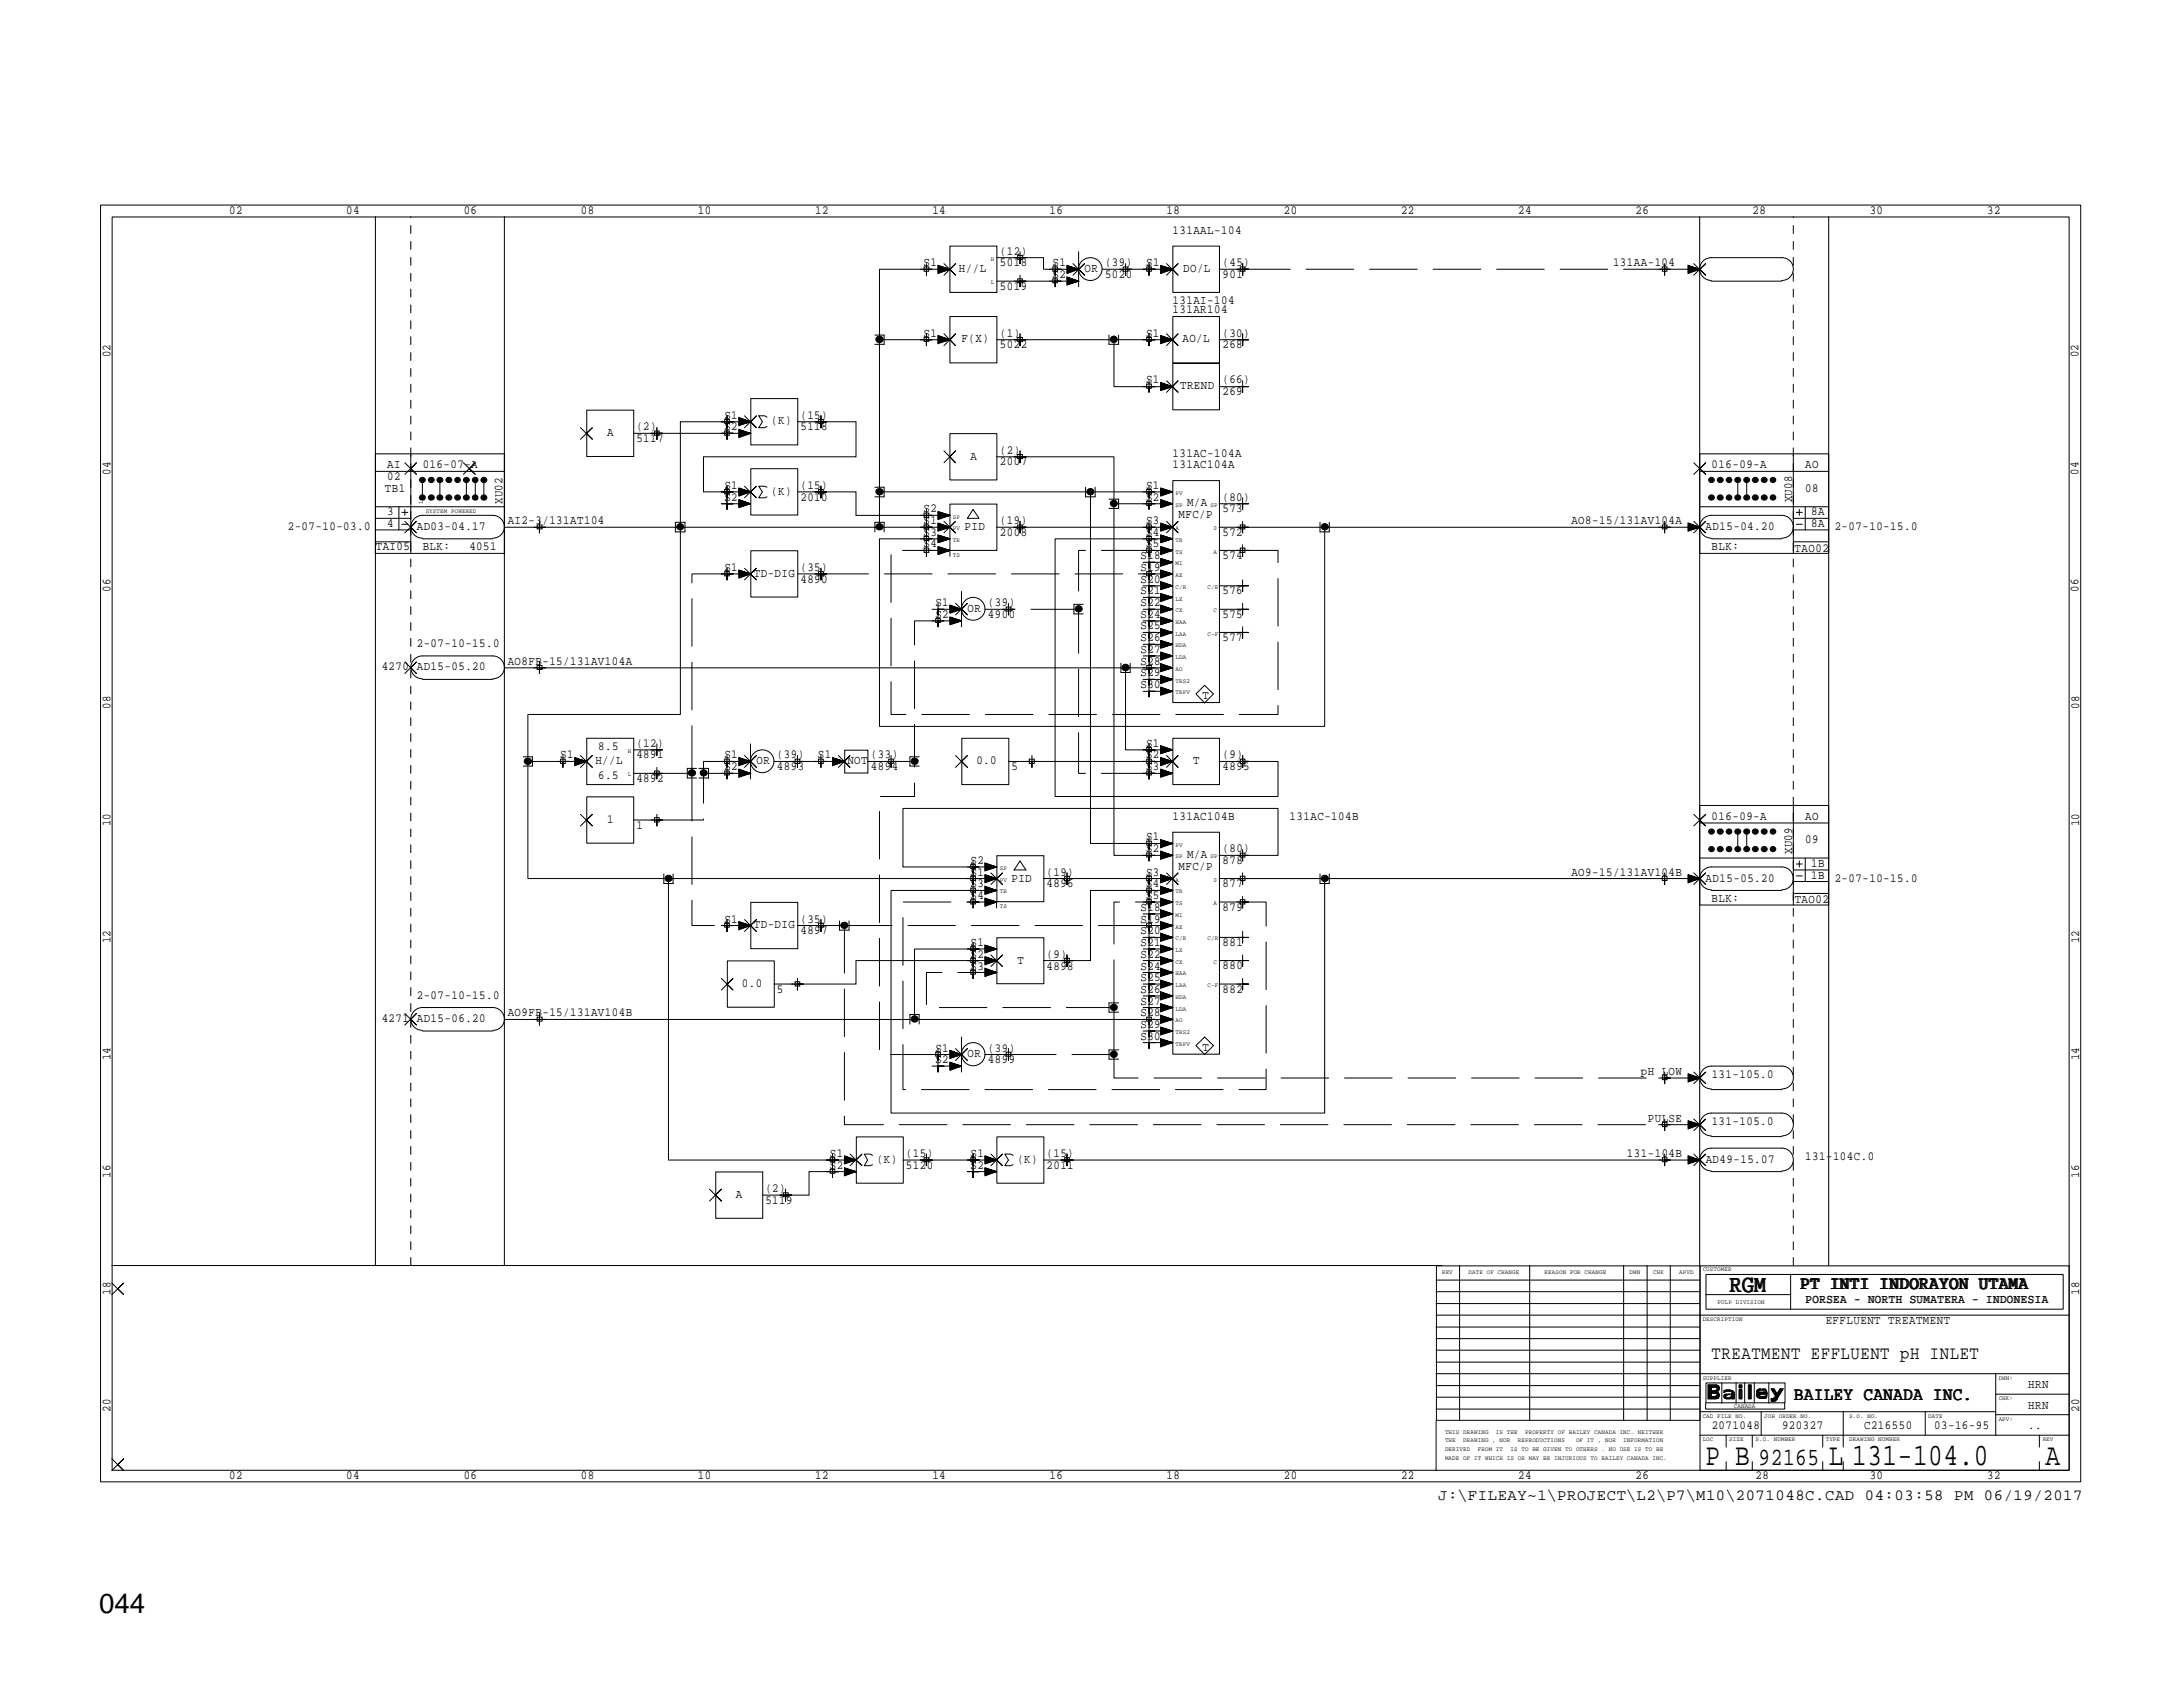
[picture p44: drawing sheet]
<svg xmlns="http://www.w3.org/2000/svg" width="279mm" height="216mm" viewBox="0 0 279 216" stroke-linecap="round" stroke-linejoin="round" font-family="sans-serif">
<defs><g id="words">
<g font-size="4">
<text x="218.3" y="187.4">P B</text>
<text x="234.1" y="187.4">L 131-104.0</text>
<text x="261.8" y="187.4">A</text>
</g>
<text font-size="3.5" x="12.7" y="206.4">044</text>
<g font-size="3.2">
<text x="221.3" y="165.3">RGM</text>
<text x="225.1" y="187.4">92165</text>
</g>
<g font-size="2.4">
<text x="230.5" y="164.9">PT INTI INDORAYON UTAMA</text>
<text x="219.1" y="173.9">TREATMENT EFFLUENT pH INLET</text>
<text x="229.7" y="179.2">BAILEY CANADA INC.</text>
</g>
<text font-size="2" x="184.1" y="192">J:\FILEAY~1\PROJECT\L2\P7\M10\2071048C.CAD 04:03:58 PM 06/19/2017</text>
<g font-size="1.6">
<text x="29.3" y="27.3">02</text>
<text x="44.3" y="27.3">04</text>
<text x="59.3" y="27.3">06</text>
<text x="74.3" y="27.3">08</text>
<text x="89.3" y="27.3">10</text>
<text x="104.3" y="27.3">12</text>
<text x="119.3" y="27.3">14</text>
<text x="134.3" y="27.3">16</text>
<text x="149.3" y="27.3">18</text>
<text x="150.1" y="30">131AAL-104</text>
<text x="164.3" y="27.3">20</text>
<text x="179.3" y="27.3">22</text>
<text x="194.3" y="27.3">24</text>
<text x="209.3" y="27.3">26</text>
<text x="224.3" y="27.3">28</text>
<text x="239.3" y="27.3">30</text>
<text x="254.3" y="27.3">32</text>
<text x="118.2" y="34.1">S1</text>
<text x="122.7" y="34.8">H//L</text>
<text x="128" y="34.1">5018</text>
<text x="128" y="32.6">(12)</text>
<text x="134.7" y="34.1">S1</text>
<text x="134.7" y="35.6">S2</text>
<text x="138.8" y="34.8">OR</text>
<text x="141.4" y="35.6">5020</text>
<text x="141.4" y="34.1">(39)</text>
<text x="146.7" y="34.1">S1</text>
<text x="151.4" y="34.8">DO/L</text>
<text x="156.5" y="35.6">901</text>
<text x="156.5" y="34.1">(45)</text>
<text x="206.4" y="34.1">131AA-104</text>
<text x="128" y="37.1">5019</text>
<text x="150.1" y="40.1">131AR104</text>
<text x="150.1" y="38.9">131AI-104</text>
<text x="14.1" y="45.7" transform="rotate(-90 14.1 45.7)">02</text>
<text x="118.2" y="43.1">S1</text>
<text x="123.1" y="43.8">F(X)</text>
<text x="128" y="44.6">5022</text>
<text x="128" y="43.1">(1)</text>
<text x="146.7" y="43.1">S1</text>
<text x="151.3" y="43.8">AO/L</text>
<text x="156.5" y="44.6">268</text>
<text x="156.5" y="43.1">(30)</text>
<text x="266" y="45.7" transform="rotate(-90 266 45.7)">02</text>
<text x="92.7" y="53.6">S1</text>
<text x="102.4" y="53.6">(15)</text>
<text x="146.7" y="49.1">S1</text>
<text x="151" y="49.8">TREND</text>
<text x="156.5" y="50.6">269</text>
<text x="156.5" y="49.1">(66)</text>
<text x="49.6" y="59.9">AI</text>
<text x="54.1" y="59.9">016-07-A</text>
<text x="77.7" y="55.8">A</text>
<text x="81.4" y="56.6">5117</text>
<text x="81.4" y="55.1">(2)</text>
<text x="92.7" y="55.1">S2</text>
<text x="98.7" y="54.3">(K)</text>
<text x="102.4" y="55.1">5118</text>
<text x="124.2" y="58.8">A</text>
<text x="128" y="59.6">2007</text>
<text x="128" y="58.1">(2)</text>
<text x="150.1" y="59.9">131AC104A</text>
<text x="150.1" y="58.5">131AC-104A</text>
<text x="219.1" y="59.9">016-09-A</text>
<text x="231.1" y="59.9">AO</text>
<text x="14.1" y="60.7" transform="rotate(-90 14.1 60.7)">04</text>
<text x="49.3" y="62.9">TB1</text>
<text x="49.6" y="66">3</text>
<text x="49.6" y="61.5">02</text>
<text x="64.3" y="64.5" transform="rotate(-90 64.3 64.5)">XU02</text>
<text x="92.7" y="64.1">S2</text>
<text x="92.7" y="62.6">S1</text>
<text x="98.7" y="63.3">(K)</text>
<text x="102.4" y="64.1">2010</text>
<text x="102.4" y="62.6">(15)</text>
<text x="118.2" y="65.6">S2</text>
<text x="146.7" y="64.1">S2</text>
<text x="146.7" y="62.6">S1</text>
<text x="151.9" y="64.8">M/A</text>
<text x="156.5" y="65.6">573</text>
<text x="156.5" y="64.1">(80)</text>
<text x="229.4" y="64.3" transform="rotate(-90 229.4 64.3)">XU08</text>
<text x="231.1" y="62.9">08</text>
<text x="231.8" y="66">8A</text>
<text x="266" y="60.7" transform="rotate(-90 266 60.7)">04</text>
<text x="36.8" y="67.8">2-07-10-03.0</text>
<text x="48.1" y="70.4">TAI05</text>
<text x="49.6" y="67.4">4</text>
<text x="53.3" y="67.8">AD03-04.17</text>
<text x="54.1" y="70.4">BLK:</text>
<text x="60.1" y="70.4">4051</text>
<text x="65" y="67.1">AI2-3/131AT104</text>
<text x="118.2" y="67.1">S1</text>
<text x="118.2" y="70.1">S4</text>
<text x="118.2" y="68.6">S3</text>
<text x="123.4" y="67.8">PID</text>
<text x="128" y="68.6">2008</text>
<text x="128" y="67.1">(19)</text>
<text x="146" y="71.6">S18</text>
<text x="146.7" y="70.1">S5</text>
<text x="146.7" y="68.6">S4</text>
<text x="146.7" y="67.1">S3</text>
<text x="150.8" y="66.3">MFC/P</text>
<text x="156.5" y="68.6">572</text>
<text x="156.5" y="71.6">574</text>
<text x="201.1" y="67.1">AO8-15/131AV104A</text>
<text x="218.3" y="67.8">AD15-04.20</text>
<text x="219.1" y="70.4">BLK:</text>
<text x="229.7" y="70.6">TAO02</text>
<text x="231.8" y="67.4">8A</text>
<text x="234.8" y="67.8">2-07-10-15.0</text>
<text x="14.1" y="75.7" transform="rotate(-90 14.1 75.7)">06</text>
<text x="92.7" y="73.1">S1</text>
<text x="96.5" y="73.8">TD-DIG</text>
<text x="102.4" y="74.6">4890</text>
<text x="102.4" y="73.1">(35)</text>
<text x="119.7" y="77.6">S1</text>
<text x="126.4" y="77.6">(39)</text>
<text x="146" y="77.6">S22</text>
<text x="146" y="76.1">S21</text>
<text x="146" y="74.6">S20</text>
<text x="146" y="73.1">S19</text>
<text x="156.5" y="76.1">576</text>
<text x="266" y="75.7" transform="rotate(-90 266 75.7)">06</text>
<text x="53.3" y="82.8">2-07-10-15.0</text>
<text x="119.7" y="79.1">S2</text>
<text x="123.8" y="78.3">OR</text>
<text x="126.4" y="79.1">4900</text>
<text x="146" y="83.6">S27</text>
<text x="146" y="82.1">S26</text>
<text x="146" y="80.6">S25</text>
<text x="146" y="79.1">S24</text>
<text x="156.5" y="79.1">575</text>
<text x="156.5" y="82.1">577</text>
<text x="48.9" y="85.8">4270</text>
<text x="53.3" y="85.8">AD15-05.20</text>
<text x="65" y="85.1">AO8FB-15/131AV104A</text>
<text x="146" y="88.1">S30</text>
<text x="146" y="86.6">S29</text>
<text x="146" y="85.1">S28</text>
<text x="153.9" y="89.5">T</text>
<text x="14.1" y="90.7" transform="rotate(-90 14.1 90.7)">08</text>
<text x="76.6" y="95.9">8.5</text>
<text x="81.4" y="95.6">(12)</text>
<text x="146.7" y="95.6">S1</text>
<text x="266.1" y="90.7" transform="rotate(-90 266.1 90.7)">08</text>
<text x="71.7" y="97.1">S1</text>
<text x="76.2" y="97.8">H//L</text>
<text x="76.6" y="99.7">6.5</text>
<text x="81.4" y="97.1">4891</text>
<text x="81.4" y="100.1">4892</text>
<text x="92.7" y="97.1">S1</text>
<text x="92.7" y="98.5">S2</text>
<text x="96.8" y="97.8">OR</text>
<text x="99.4" y="98.5">4893</text>
<text x="99.4" y="97.1">(39)</text>
<text x="104.7" y="97.1">S1</text>
<text x="108.5" y="97.8">NOT</text>
<text x="111.5" y="98.5">4894</text>
<text x="111.5" y="97.1">(33)</text>
<text x="125" y="97.8">0.0</text>
<text x="129.5" y="98.6">5</text>
<text x="146.7" y="98.5">S3</text>
<text x="146.7" y="97.1">S2</text>
<text x="152.7" y="97.8">T</text>
<text x="156.5" y="98.5">4895</text>
<text x="156.5" y="97.1">(9)</text>
<text x="14.1" y="105.7" transform="rotate(-90 14.1 105.7)">10</text>
<text x="77.7" y="105.3">1</text>
<text x="81.4" y="106.1">1</text>
<text x="146.7" y="107.6">S1</text>
<text x="150.1" y="104.9">131AC104B</text>
<text x="165.1" y="104.9">131AC-104B</text>
<text x="219.1" y="104.9">016-09-A</text>
<text x="231.1" y="104.9">AO</text>
<text x="231.1" y="107.9">09</text>
<text x="266.1" y="105.7" transform="rotate(-90 266.1 105.7)">10</text>
<text x="124.2" y="110.6">S2</text>
<text x="124.2" y="112.1">S1</text>
<text x="124.2" y="113.6">S3</text>
<text x="129.5" y="112.8">PID</text>
<text x="133.9" y="113.6">4896</text>
<text x="133.9" y="112.1">(19)</text>
<text x="146.7" y="113.6">S4</text>
<text x="146.7" y="112.1">S3</text>
<text x="146.7" y="109">S2</text>
<text x="150.8" y="111.3">MFC/P</text>
<text x="151.9" y="109.8">M/A</text>
<text x="156.5" y="113.6">877</text>
<text x="156.5" y="110.6">878</text>
<text x="156.5" y="109">(80)</text>
<text x="201.1" y="112.1">AO9-15/131AV104B</text>
<text x="218.3" y="112.8">AD15-05.20</text>
<text x="229.4" y="109.3" transform="rotate(-90 229.4 109.3)">XU09</text>
<text x="231.8" y="112.4">1B</text>
<text x="231.8" y="111">1B</text>
<text x="234.8" y="112.8">2-07-10-15.0</text>
<text x="92.7" y="118.1">S1</text>
<text x="96.5" y="118.8">TD-DIG</text>
<text x="102.4" y="119.5">4897</text>
<text x="102.4" y="118.1">(35)</text>
<text x="124.2" y="115.1">S4</text>
<text x="146" y="119.5">S20</text>
<text x="146" y="118.1">S19</text>
<text x="146" y="116.6">S18</text>
<text x="146.7" y="115.1">S5</text>
<text x="156.5" y="116.6">879</text>
<text x="219.1" y="115.4">BLK:</text>
<text x="229.7" y="115.6">TAO02</text>
<text x="14.1" y="120.7" transform="rotate(-90 14.1 120.7)">12</text>
<text x="124.2" y="124.1">S3</text>
<text x="124.2" y="122.6">S2</text>
<text x="124.2" y="121.1">S1</text>
<text x="130.2" y="123.3">T</text>
<text x="133.9" y="124.1">4898</text>
<text x="133.9" y="122.6">(9)</text>
<text x="146" y="125.6">S25</text>
<text x="146" y="124.1">S24</text>
<text x="146" y="122.6">S22</text>
<text x="146" y="121.1">S21</text>
<text x="156.5" y="124.1">880</text>
<text x="156.5" y="121.1">881</text>
<text x="266.1" y="120.7" transform="rotate(-90 266.1 120.7)">12</text>
<text x="48.9" y="130.8">4271</text>
<text x="53.3" y="130.8">AD15-06.20</text>
<text x="53.3" y="127.8">2-07-10-15.0</text>
<text x="65" y="130">AO9FB-15/131AV104B</text>
<text x="95" y="126.3">0.0</text>
<text x="99.4" y="127">5</text>
<text x="146" y="131.6">S29</text>
<text x="146" y="130">S28</text>
<text x="146" y="128.6">S27</text>
<text x="146" y="127">S26</text>
<text x="156.5" y="127">882</text>
<text x="14.1" y="135.7" transform="rotate(-90 14.1 135.7)">14</text>
<text x="119.7" y="134.6">S1</text>
<text x="119.7" y="136.1">S2</text>
<text x="123.8" y="135.3">OR</text>
<text x="126.4" y="136.1">4899</text>
<text x="126.4" y="134.6">(39)</text>
<text x="146" y="133">S30</text>
<text x="153.9" y="134.5">T</text>
<text x="210" y="137.5">pH LOW</text>
<text x="219.1" y="137.9">131-105.0</text>
<text x="266.1" y="135.7" transform="rotate(-90 266.1 135.7)">14</text>
<text x="210.9" y="143.6">PULSE</text>
<text x="219.1" y="143.9">131-105.0</text>
<text x="106.2" y="149.6">S2</text>
<text x="106.2" y="148">S1</text>
<text x="112.2" y="148.8">(K)</text>
<text x="116" y="149.6">5120</text>
<text x="116" y="148">(15)</text>
<text x="124.2" y="149.6">S2</text>
<text x="124.2" y="148">S1</text>
<text x="130.2" y="148.8">(K)</text>
<text x="133.9" y="149.6">2011</text>
<text x="133.9" y="148">(15)</text>
<text x="208.2" y="148">131-104B</text>
<text x="218.3" y="148.8">AD49-15.07</text>
<text x="231.1" y="148.4">131-104C.0</text>
<text x="14.1" y="150.7" transform="rotate(-90 14.1 150.7)">16</text>
<text x="94.2" y="153.3">A</text>
<text x="98" y="154.1">5119</text>
<text x="98" y="152.6">(2)</text>
<text x="266.1" y="150.7" transform="rotate(-90 266.1 150.7)">16</text>
<text x="14.1" y="165.7" transform="rotate(-90 14.1 165.7)">18</text>
<text x="231.1" y="166.8">PORSEA - NORTH SUMATERA - INDONESIA</text>
<text x="266.1" y="165.7" transform="rotate(-90 266.1 165.7)">18</text>
<text x="233.7" y="169.4">EFFLUENT TREATMENT</text>
<text x="259.6" y="177.7">HRN</text>
<text x="14.1" y="180.7" transform="rotate(-90 14.1 180.7)">20</text>
<text x="219.1" y="182.9">2071048</text>
<text x="228.1" y="182.9">920327</text>
<text x="238.6" y="182.9">C216550</text>
<text x="247.6" y="182.9">03-16-95</text>
<text x="259.6" y="180.3">HRN</text>
<text x="259.6" y="182.9">..</text>
<text x="266.1" y="180.7" transform="rotate(-90 266.1 180.7)">20</text>
<text x="29.3" y="189.3">02</text>
<text x="44.3" y="189.3">04</text>
<text x="59.3" y="189.3">06</text>
<text x="74.3" y="189.3">08</text>
<text x="89.3" y="189.3">10</text>
<text x="104.3" y="189.3">12</text>
<text x="119.3" y="189.3">14</text>
<text x="134.3" y="189.3">16</text>
<text x="149.3" y="189.3">18</text>
<text x="164.3" y="189.3">20</text>
<text x="179.3" y="189.3">22</text>
<text x="194.3" y="189.3">24</text>
<text x="209.3" y="189.3">26</text>
<text x="224.7" y="189.3">28</text>
<text x="239.3" y="189.3">30</text>
<text x="254.3" y="189.3">32</text>
</g>
<g font-size=".8">
<text x="126.8" y="33.4">H</text>
<text x="126.8" y="36.4">L</text>
<text x="54.1" y="64.5" transform="rotate(-90 54.1 64.5)">1</text>
<text x="54.5" y="65.6">SYSTEM POWERED</text>
<text x="150.4" y="64.9">SP</text>
<text x="150.4" y="63.4">PV</text>
<text x="154.9" y="64.9">SP</text>
<text x="122" y="71.2">TS</text>
<text x="122" y="69.3">TR</text>
<text x="122" y="67.9">PV</text>
<text x="122" y="66.4">SP</text>
<text x="150.4" y="70.9">TS</text>
<text x="150.4" y="69.3">TR</text>
<text x="150.4" y="67.9">A</text>
<text x="155.3" y="70.9">A</text>
<text x="155.3" y="67.9">0</text>
<text x="150.4" y="76.9">LX</text>
<text x="150.4" y="75.4">C/R</text>
<text x="150.4" y="73.9">AX</text>
<text x="150.4" y="72.3">MI</text>
<text x="154.6" y="75.4">C/R</text>
<text x="150.4" y="82.8">HDA</text>
<text x="150.4" y="81.4">LAA</text>
<text x="150.4" y="79.8">HAA</text>
<text x="150.4" y="78.4">CX</text>
<text x="154.6" y="81.4">C-F</text>
<text x="155.3" y="78.4">C</text>
<text x="150.4" y="88.9">TRPV</text>
<text x="150.4" y="87.4">TRS2</text>
<text x="150.4" y="85.8">AO</text>
<text x="150.4" y="84.4">LDA</text>
<text x="80.3" y="99.4">L</text>
<text x="80.3" y="96.3">H</text>
<text x="128" y="112.9">PV</text>
<text x="128" y="111.3">SP</text>
<text x="150.4" y="112.9">A</text>
<text x="150.4" y="109.9">SP</text>
<text x="150.4" y="108.4">PV</text>
<text x="154.9" y="109.9">SP</text>
<text x="155.3" y="112.9">0</text>
<text x="128" y="116.2">TS</text>
<text x="128" y="114.3">TR</text>
<text x="150.4" y="118.9">AX</text>
<text x="150.4" y="117.3">MI</text>
<text x="150.4" y="115.9">TS</text>
<text x="150.4" y="114.3">TR</text>
<text x="155.3" y="115.9">A</text>
<text x="150.4" y="124.8">HAA</text>
<text x="150.4" y="123.4">CX</text>
<text x="150.4" y="121.8">LX</text>
<text x="150.4" y="120.4">C/R</text>
<text x="154.6" y="120.4">C/R</text>
<text x="155.3" y="123.4">C</text>
<text x="150.4" y="130.8">AO</text>
<text x="150.4" y="129.4">LDA</text>
<text x="150.4" y="127.8">HDA</text>
<text x="150.4" y="126.4">LAA</text>
<text x="154.6" y="126.4">C-F</text>
<text x="150.4" y="133.9">TRPV</text>
<text x="150.4" y="132.3">TRS2</text>
<text x="184.6" y="163.1">REV</text>
<text x="188" y="163.1">DATE OF CHANGE</text>
<text x="197.7" y="163.1">REASON FOR CHANGE</text>
<text x="208.6" y="163.1">DWN</text>
<text x="211.6" y="163.1">CHK</text>
<text x="214.9" y="163.1">APVD</text>
<text x="217.9" y="162.7">CUSTOMER</text>
<text x="219.8" y="166.8">PULP DIVISION</text>
<text x="217.9" y="169.1">DESCRIPTION</text>
<text x="217.9" y="176.6">SUPPLIER</text>
<text x="255.8" y="179.2">CHK:</text>
<text x="255.8" y="176.6">DWN:</text>
<text x="184.9" y="185.8">DERIVED</text>
<text x="184.9" y="184.6">THE</text>
<text x="184.9" y="183.5">THIS DRAWING</text>
<text x="187.3" y="184.6">DRAWING , NOR</text>
<text x="189.1" y="185.8">FROM IT</text>
<text x="191.5" y="183.5">IS THE</text>
<text x="193.3" y="185.8">IS TO BE GIVEN TO OTHERS . NO USE IS TO BE</text>
<text x="194.3" y="184.6">REPRODUCTIONS</text>
<text x="195.2" y="183.5">PROPERTY OF BAILEY CANADA INC. NEITHER</text>
<text x="201.7" y="184.6">OF IT , NOR</text>
<text x="207.8" y="184.6">INFORMATION</text>
<text x="217.9" y="184.5">LOC</text>
<text x="217.9" y="181.5">CAD FILE NO.</text>
<text x="221.3" y="184.5">SIZE</text>
<text x="221.9" y="180.2">CANADA</text>
<text x="224.7" y="184.5">S.O. NUMBER</text>
<text x="225.8" y="181.5">JOB ORDER NO.</text>
<text x="233.7" y="184.5">TYPE</text>
<text x="236.7" y="184.5">DRAWING NUMBER</text>
<text x="236.7" y="181.5">S.O. NO.</text>
<text x="246.8" y="181.5">DATE</text>
<text x="255.8" y="181.9">APV:</text>
<text x="261.4" y="184.5">REV</text>
<text x="184.9" y="186.9">MADE OF IT WHICH IS OR MAY BE INJURIOUS TO BAILEY CANADA INC.</text>
</g>
</g></defs>
<g fill="none" stroke="#000" stroke-width=".13">
<path d="M12.9 26.2h253.4v163.4h-253.4zM14.4 27.8h250.4v160.4h-250.4zM48 27.7v134.3M64.6 27.7v134.3M118.3 34.2h.6v.5h-.6zM118.6 33.7v1.5v-.7h.7h-1.5M120.1 34.4l1.5 .1h-9v9M120.1 34.8l1.5-.3-1.5 .4M120.1 34.7l1.5-.2-1.5 .3M120.1 34.5h1.5l-1.5 .1M120.1 34.2l1.5 .3-1.5-.2M120.1 34.1l1.5 .4-1.5-.3"/>
<path d="M120.1 34l1.5 .5-1.5 .5v-1l1.5 .5M120.8 33.7l1.5 1.5-.7-.7 .7-.8-1.5 1.5M121.6 31.5h6v5.9h-6zM127.5 36h3.1M127.5 33h3.1M130.3 32.7h.6v.5h-.6zM130.3 35.7h.6v.5h-.6zM130.6 32.2v1.5v-.7h.7h-1.5M130.6 35.2v1.5v-.7h.7h-1.5M134.7 34.2h.6v.5h-.6zM134.7 35.7h.6v.5h-.6zM135 33.7v1.5v-.7h.8h-1.5"/>
<path d="M135 35.2v1.5v-.7h.8h-1.5M136.6 34.8l1.4-.3-1.4 .4M136.6 34.7l1.4-.2-1.4 .3M136.6 34.5h1.4l-1.4 .1M136.6 34.4l1.4 .1h-3M136.6 34.2l1.4 .3-1.4-.2M136.6 34.1l1.4 .4-1.4-.3M136.6 34l1.4 .5-1.4 .5v-1l1.4 .5M136.6 36.4l1.4-.4-1.4 .4M136.6 36.2l1.4-.2-1.4 .3M136.6 36h1.4l-1.4 .1M136.6 35.9l1.4 .1h-3"/>
<path d="M136.6 35.7l1.4 .3-1.4-.2M136.6 35.6l1.4 .4-1.4-.3M136.6 35.5l1.4 .5-1.4 .5v-1.1l1.4 .6M137.3 33.7l1.5 1.5-.8-.7 .8-.8-1.5 1.5M138 32.2v4.5M141.1 34.5h3M143.8 34.2h.6v.5h-.6zM144.1 33.7v1.5v-.7h.7h-1.5M146.8 34.2h.6v.5h-.6zM147.1 33.7v1.5v-.7h.7h-1.5M148.5 34.8l1.6-.3-1.6 .4M148.5 34.7l1.6-.2-1.6 .3"/>
<path d="M148.5 34.5h1.6l-1.6 .1M148.5 34.4l1.6 .1h-3M148.5 34.2l1.6 .3-1.6-.2M148.5 34.1l1.6 .4-1.6-.3M148.5 34l1.6 .5-1.6 .5v-1l1.6 .5M149.3 33.7l1.5 1.5-.7-.7 .7-.8-1.5 1.5M150.1 31.5h6v5.9h-6zM156 34.5h3M158.7 34.2h.6v.5h-.6zM159 33.7v1.5v-.7h.8h-1.5M212.8 34.2h.6v.5h-.6zM213.1 33.7v1.5v-.7h.7h-1.5"/>
<path d="M216.1 34.8l1.4-.3-1.4 .4M216.1 34.7l1.4-.2-1.4 .3M216.1 34.5h1.4l-1.4 .1M216.1 34.4l1.4 .1h-1.4M216.1 34.2l1.4 .3-1.4-.2M216.1 34.1l1.4 .4-1.4-.3M216.1 34l1.4 .5-1.4 .5v-1.1l1.4 .6h-4.4M216.8 33.7l1.5 1.5-.8-.7 .8-.8-1.5 1.5M217.5 27.7v134.3M219 35.9a1.46 1.46 0 0 1-1.5-1.5 1.46 1.46 0 0 1 1.5-1.4h9a1.46 1.46 0 0 1 1.5 1.4 1.46 1.46 0 0 1-1.5 1.5M219 36h9M234.1 27.7v134.3"/>
<path d="M48 58.1h16.6M51.8 59.2l1.5 1.5-.7-.7 .7-.8-1.5 1.5M52.6 58.1v12.7M59.3 59.2l1.5 1.5-.7-.7 .7-.8-1.5 1.5M74.3 54.7l1.5 1.5-.7-.7 .7-.8-1.5 1.5M75.1 52.5h6v5.9h-6zM83.8 55.2h.6v.5h-.6zM84.1 54.7v1.5v-.7h.7h-1.5M92.8 53.7h.5v.5h-.5zM92.8 55.2h.5v.5h-.5zM93 53.2v1.5v-.7h.8h-1.5M93 54.7v1.5v-.7h.8h-1.5"/>
<path d="M94.6 53.9l1.5 .1h-9v37.4h-19.5v6M94.6 54.4l1.5-.4-1.5 .4M94.6 54.2l1.5-.2-1.5 .3M94.6 54.1l1.5-.1-1.5 .1M94.6 53.7l1.5 .3-1.5-.2M94.6 53.6l1.5 .4-1.5-.3M94.6 53.5l1.5 .5-1.5 .5v-1.1l1.5 .6M94.6 55.8l1.5-.3-1.5 .4M94.6 55.7l1.5-.2-1.5 .3M94.6 55.5h1.5l-1.5 .1M94.6 55.4l1.5 .1h-15M94.6 55.2l1.5 .3-1.5-.2"/>
<path d="M94.6 55.1l1.5 .4-1.5-.3M94.6 55l1.5 .5-1.5 .5v-1.1l1.5 .6M95.3 53.2l1.5 1.5-.7-.7 .7-.8-1.5 1.5M96.1 60h6v5.9h-6zM96.1 51h6v5.9h-6zM98.2 53.4l-.3-.2h-.8l.5 .8-.5 .7h.8l.3-.1M102.1 54h7.5v4.5h-19.6v4.4h6.1h-1.5M104.8 53.7h.6v.5h-.6zM105.1 53.2v1.5v-.7h.7h-1.5M112 42.9h1.2v1.2h-1.2M112.6 43.5v24M118.3 43.2h.6v.5h-.6z"/>
<path d="M118.6 42.7v1.5v-.7h.7h-1.5M120.1 43.9l1.5-.4-1.5 .4M120.1 43.7l1.5-.2-1.5 .3M120.1 43.6l1.5-.1-1.5 .1M120.1 43.4l1.5 .1h-9M120.1 43.2l1.5 .3-1.5-.2M120.1 43.1l1.5 .4-1.5-.3M120.1 43l1.5 .5-1.5 .5v-1.1l1.5 .6M120.8 57.7l1.5 1.5-.7-.7 .7-.8-1.5 1.5M120.8 42.7l1.5 1.5-.7-.7 .7-.8-1.5 1.5M121.6 55.5h6v5.9h-6zM121.6 40.5h6v5.9h-6z"/>
<path d="M127.5 58.5h15.1v6M130.3 58.2h.5v.5h-.5zM130.3 43.2h.6v.5h-.6zM130.6 57.7v1.5v-.7h.7h-1.5M130.6 42.7v1.5v-.7h.7h-1.5M141.9 42.9v1.2h1.3v-1.2M142.6 43.5v6h7.5l-1.6-.1M146.8 49.1h.6v.6h-.6zM146.8 43.2h.6v.5h-.6zM147.1 48.7v1.5v-.7h.7h-1.5M147.1 42.7v1.5v-.7h.7h-1.5M148.5 49.8l1.6-.3-1.6 .4"/>
<path d="M148.5 49.7l1.6-.2-1.6 .3M148.5 49.5h1.6l-1.6 .1M148.5 49.2l1.6 .3-1.6-.2M148.5 49.1l1.6 .4-1.6-.4M148.5 49l1.6 .5-1.6 .5v-1.1l1.6 .6M148.5 43.9l1.6-.4-1.6 .4M148.5 43.7l1.6-.2-1.6 .3M148.5 43.6l1.6-.1-1.6 .1M148.5 43.4l1.6 .1h-22.6M148.5 43.2l1.6 .3-1.6-.2M148.5 43.1l1.6 .4-1.6-.3M148.5 43l1.6 .5-1.6 .5v-1.1l1.6 .6"/>
<path d="M149.3 48.7l1.5 1.5-.7-.7 .7-.8-1.5 1.5M149.3 42.7l1.5 1.5-.7-.7 .7-.8-1.5 1.5M150.1 46.5h6v5.9h-6zM150.1 40.5h6v5.9h-6zM156 49.5h3M156 43.5h3M159 48.7v1.5v-.7h.8h-1.5M159 42.7v1.5v-.7h.8h-1.5M216.8 59.2l1.5 1.5-.8-.7 .8-.8-1.5 1.5M217.5 58.1h16.6v12.7h-16.6zM229.5 58.1v12.7M48 64.9h16.6"/>
<path d="M48 60.3h16.6M48 70.8h16.6M48 69.3h4.6M48 66.3h4.6M48 67.8h4.6M51.1 64.9v2.9M51.4 65.6h.8M51.4 67.1h.8M51.8 66.7l1.5 1.5-.7-.7 .7-.8-1.5 1.5M51.8 65.2v.8M53.9 63.6h.3v.2h-.3zM53.9 61.3h.3v.2h-.3z"/>
<path d="M54 63.6l.2 .1-.1 .1h-.1zM54 61.3h.1l.1 .1-.1 .2-.1-.1zM54 63.7h.1zM54 61.4h.1zM54.1 68.9a1.46 1.46 0 0 1-1.5-1.5 1.46 1.46 0 0 1 1.5-1.4h9a1.46 1.46 0 0 1 1.5 1.4 1.46 1.46 0 0 1-1.5 1.5M54.1 69h9M54.1 61.5v2.2M55 63.6h.4v.2h-.4l-.1-.1zM55 61.3h.2l.2 .1-.2 .2-.3-.2zM55.1 63.6h.2v.2h-.2zM55.1 61.3h.2v.2h-.2zM55.1 63.7h.2z"/>
<path d="M55.1 61.4h.2zM56.1 63.6h.4l.1 .1-.1 .1h-.4zM56.1 61.3h.2l.3 .1-.3 .2-.2-.1zM56.2 63.6l.3 .1-.2 .1h-.1zM56.2 61.3h.1l.2 .1-.2 .2-.1-.1zM56.3 63.6l.1 .1zM56.3 61.4h.1zM56.3 61.5v2.2M57.3 63.6h.3v.2h-.3zM57.3 61.3h.3v.2h-.3zM57.3 63.6h.2v.2h-.2zM57.3 61.3h.2v.2h-.2z"/>
<path d="M57.4 63.7h.1zM57.4 61.4h.1zM58.4 63.6h.3l.1 .1-.1 .1h-.3l-.1-.1zM58.4 61.3h.1l.3 .1-.3 .2-.2-.2zM58.5 63.6l.2 .1-.2 .1zM58.5 61.3l.2 .1-.2 .2v-.1zM58.5 63.6l.1 .1zM58.5 61.4h.1zM59.5 63.6h.3v.2h-.3zM59.5 61.3h.3v.2h-.3zM59.6 63.6l.3 .1-.2 .1h-.1zM59.6 61.3h.1l.2 .1-.1 .1h-.2z"/>
<path d="M59.6 63.7h.2zM59.6 61.4h.2zM59.7 61.5v2.2M60.7 63.6h.3v.2h-.3l-.1-.1zM60.7 61.3h.1l.2 .1-.2 .2-.2-.2zM60.7 63.6h.2v.2h-.2zM60.7 61.3h.2v.2h-.2zM60.7 63.7l.1-.1 .1 .1zM60.7 61.4h.2zM60.8 61.5v2.2M61.8 63.6h.3v.2h-.3zM61.8 61.3h.3v.2h-.3z"/>
<path d="M61.8 63.6l.3 .1-.2 .1h-.1zM61.8 61.3h.1l.2 .1-.2 .2-.1-.1zM61.8 63.7h.2zM61.8 61.4h.2zM61.9 61.5v2.2M68.7 67.2h.7v.5h-.7zM69 66.7v1.5v-.7h.8h-1.5M86.4 66.8h1.3v1.3h-1.3zM92.7 62.7h.6v.5h-.6zM92.8 73.2h.5v.5h-.5zM93 62.2v1.5v-.8h.8h-1.5M93 63.7v1.5v-.7h.8h-1.5"/>
<path d="M93 72.7v1.5v-.8h.8h-1.5M94.6 63.3l1.5-.4-1.5 .5M94.6 63.2l1.5-.3-1.5 .3M94.6 63l1.5-.1-1.5 .2M94.6 62.7l1.5 .2-1.5-.1M94.6 62.6l1.5 .3-1.5-.2M94.6 62.5l1.5 .4-1.5 .6v-1.1l1.5 .5M94.6 64.9l1.5-.4-1.5 .4M94.6 64.7l1.5-.2-1.5 .3M94.6 64.6l1.5-.1-1.5 .1M94.6 64.4l1.5 .1h-3.1M94.6 64.2l1.5 .3-1.5-.2"/>
<path d="M94.6 64.1l1.5 .4-1.5-.3M94.6 64l1.5 .5-1.5 .5v-1.1l1.5 .6M94.6 73.8l1.5-.4-1.5 .5M94.6 73.7l1.5-.3-1.5 .3M94.6 73.5l1.5-.1-1.5 .2M94.6 73.4h1.5h-3.1M94.6 73.2l1.5 .2-1.5-.1M94.6 73.1l1.5 .3-1.5-.2M94.6 73l1.5 .4-1.5 .6v-1.1l1.5 .5M95.3 62.2l1.5 1.5-.7-.8 .7-.7-1.5 1.5M95.3 72.7l1.5 1.5-.7-.8 .7-.7-1.5 1.5M96.1 70.5h6v5.9h-6z"/>
<path d="M98.2 62.4l-.3-.2h-.8l.5 .7-.5 .8h.8l.3-.1M102.1 62.9h7.5v3.1h12l-1.5-.1M102.1 73.4h3M104.8 62.7h.6v.5h-.6zM104.8 73.2h.6v.5h-.6zM105.1 62.2v1.5v-.8h.7h-1.5M105.1 72.7v1.5v-.8h.7h-1.5M112 62.4h1.2v1.2h-1.2M112 68.1v-1.3h1.2v1.3M118.3 67.2h.6v.5h-.6zM118.3 65.7h.6v.5h-.6zM118.3 68.7h.6v.5h-.6z"/>
<path d="M118.3 70.1h.6v.6h-.6zM118.6 66.7v1.5v-.7h.7h-1.5M118.6 65.2v1.5v-.7h.7h-1.5M118.6 68.2v1.5v-.7h.7h-1.5M118.6 69.7v1.5v-.8h.7h-1.5M119.8 79.2h.6v.5h-.6zM120.1 67.8l1.5-.3-1.5 .4M120.1 67.7l1.5-.2-1.5 .3M120.1 67.5h1.5l-1.5 .1M120.1 67.4l1.5 .1h-57M120.1 67.2l1.5 .3-1.5-.2M120.1 67.1l1.5 .4-1.5-.3"/>
<path d="M120.1 67l1.5 .5-1.5 .5v-1.1l1.5 .6M120.1 70.8l1.5-.4-1.5 .5M120.1 70.7l1.5-.3-1.5 .4M120.1 70.5l1.5-.1-1.5 .2M120.1 70.4h1.5h-3M120.1 70.2l1.5 .2-1.5-.1M120.1 70.1l1.5 .3-1.5-.3M120.1 70l1.5 .4-1.5 .6v-1.1l1.5 .5v.8M120.1 69.3l1.5-.3-1.5 .4M120.1 69.2l1.5-.2-1.5 .3M120.1 69h1.5l-1.5 .1M120.1 68.7l1.5 .3-1.5-.2"/>
<path d="M120.1 68.6l1.5 .4-1.5-.3M120.1 68.5l1.5 .5-1.5 .5v-1l1.5 .5M120.1 66.3l1.5-.3-1.5 .4M120.1 66.2l1.5-.2-1.5 .2M120.1 66h1.5l-1.5 .1M120.1 65.7l1.5 .3-1.5-.2M120.1 65.6l1.5 .4-1.5-.3M120.1 65.5l1.5 .5-1.5 .5v-1.1l1.5 .6M120.1 77.2v1.5v-.7h.7h-1.5M120.1 78.7v1.5v-.7h.7h-1.5M120.8 66.7l1.5 1.5-.7-.7 .7-.8-1.5 1.5M121.6 64.5h6v5.9h-6z"/>
<path d="M121.6 78.3l1.5-.3-1.5 .4M121.6 78.2l1.5-.2-1.5 .3M121.6 78h1.5l-1.5 .1M121.6 77.9l1.5 .1h-3M121.6 77.7l1.5 .3-1.5-.2M121.6 77.6l1.5 .4-1.5-.3M121.6 77.5l1.5 .5-1.5 .5v-1.1l1.5 .6M121.6 79.8l1.5-.3-1.5 .4M121.6 79.7l1.5-.2-1.5 .3M121.6 79.5h1.5l-1.5 .1M121.6 79.4l1.5 .1h-3M121.6 79.2l1.5 .3-1.5-.2"/>
<path d="M121.6 79.1l1.5 .4-1.5-.3M121.6 79l1.5 .5-1.5 .5v-1l1.5 .5M122.3 77.2l1.5 1.5-.7-.7 .7-.8-1.5 1.5M123.1 75.7v4.5M124.5 65.2l.8 1.1h-1.5zM126.1 78h3M128.8 77.7h.6v.5h-.6zM129.1 77.2v1.5v-.7h.7h-1.5M130.3 67.2h.5v.5h-.5zM130.6 66.7v1.5v-.7h.7h-1.5M138.6 77.3h-1.1v1.3h1.1M138.9 62.4v1.2h1.3v-1.2"/>
<path d="M139.6 62.9v45h10.5h-1.6M141.9 63.9h1.3v1.2h-1.3M142.6 64.5v45h7.5l-1.6-.1M146.8 62.7h.6v.5h-.6zM146.8 64.2h.6v.5h-.6zM146.8 67.2h.6v.5h-.6zM146.8 68.7h.6v.5h-.6zM146.8 70.1h.6v.6h-.6zM146.8 73.1h.6v.6h-.6zM147.1 62.2v1.5v-.8h.7h-1.5M147.1 63.7v1.5v-.7h.7h-1.5M147.1 66.7v1.5v-.7h.7h-1.5"/>
<path d="M147.1 68.2v1.5v-.7h.7h-1.5M147.1 69.7v1.5v-.8h.7h-1.5M147.1 71.2v1.5v-.7h.7h-1.5M147.1 72.7v1.5v-.8h.7h-1.5M147.1 74.2v1.5v-.7h.7h-1.5M147.1 75.7v1.5v-.7h.7h-1.5M147.1 77.2v1.5v-.7h.7h-1.5M147.1 78.7v1.5v-.7h.7h-1.5M148.5 68.9l1.6 .1h-15.1v32.9h28.6v-4.5h-4.6M148.5 79.8l1.6-.3-1.6 .4M148.5 79.7l1.6-.2-1.6 .3M148.5 79.5h1.6l-1.6 .1"/>
<path d="M148.5 79.4l1.6 .1h-3M148.5 79.2l1.6 .3-1.6-.2M148.5 79.1l1.6 .4-1.6-.3M148.5 79l1.6 .5-1.6 .5v-1.1l1.6 .6M148.5 78.3l1.6-.3-1.6 .4M148.5 78.2l1.6-.2-1.6 .3M148.5 78h1.6l-1.6 .1M148.5 77.9l1.6 .1h-3M148.5 77.7l1.6 .3-1.6-.2M148.5 77.6l1.6 .4-1.6-.3M148.5 77.5l1.6 .5-1.6 .5v-1.1l1.6 .6M148.5 76.8l1.6-.3-1.6 .4"/>
<path d="M148.5 76.7l1.6-.2-1.6 .2M148.5 76.5h1.6l-1.6 .1M148.5 76.4l1.6 .1h-3M148.5 76.2l1.6 .3-1.6-.2M148.5 76.1l1.6 .4-1.6-.3M148.5 76l1.6 .5-1.6 .5v-1.1l1.6 .6M148.5 75.4l1.6-.4-1.6 .4M148.5 75.2l1.6-.2-1.6 .3M148.5 75.1l1.6-.1-1.6 .1M148.5 74.9l1.6 .1h-3M148.5 74.7l1.6 .3-1.6-.2M148.5 74.6l1.6 .4-1.6-.3"/>
<path d="M148.5 74.5l1.6 .5-1.6 .5v-1.1l1.6 .6M148.5 73.8l1.6-.4-1.6 .5M148.5 73.7l1.6-.3-1.6 .3M148.5 73.5l1.6-.1-1.6 .2M148.5 73.4h1.6h-3M148.5 73.2l1.6 .2-1.6-.1M148.5 73.1l1.6 .3-1.6-.3M148.5 73l1.6 .4-1.6 .6v-1.1l1.6 .5M148.5 72.3l1.6-.3-1.6 .4M148.5 72.2l1.6-.2-1.6 .3M148.5 72h1.6l-1.6 .1M148.5 71.9l1.6 .1h-3"/>
<path d="M148.5 71.8l1.6 .2-1.6-.2M148.5 71.6l1.6 .4-1.6-.3M148.5 71.5l1.6 .5-1.6 .5v-1l1.6 .5M148.5 70.8l1.6-.4-1.6 .5M148.5 70.7l1.6-.3-1.6 .4M148.5 70.5l1.6-.1-1.6 .2M148.5 70.4h1.6h-3M148.5 70.2l1.6 .2-1.6-.1M148.5 70.1l1.6 .3-1.6-.3M148.5 70l1.6 .4-1.6 .6v-1.1l1.6 .5M148.5 69.3l1.6-.3-1.6 .4M148.5 69.2l1.6-.2-1.6 .3"/>
<path d="M148.5 69h1.6l-1.6 .1M148.5 68.7l1.6 .3-1.6-.2M148.5 68.6l1.6 .4-1.6-.3M148.5 68.5l1.6 .5-1.6 .5v-1l1.6 .5M148.5 67.8l1.6-.3-1.6 .4M148.5 67.7l1.6-.2-1.6 .3M148.5 67.5h1.6l-1.6 .1M148.5 67.4l1.6 .1h-22.6M148.5 67.2l1.6 .3-1.6-.2M148.5 67.1l1.6 .4-1.6-.3M148.5 67l1.6 .5-1.6 .5v-1.1l1.6 .6M148.5 64.9l1.6-.4-1.6 .4"/>
<path d="M148.5 64.7l1.6-.2-1.6 .3M148.5 64.6l1.6-.1-1.6 .1M148.5 64.4l1.6 .1h-7.5M148.5 64.2l1.6 .3-1.6-.2M148.5 64.1l1.6 .4-1.6-.3M148.5 64l1.6 .5-1.6 .5v-1.1l1.6 .6M148.5 63.3l1.6-.4-1.6 .5M148.5 63.2l1.6-.3-1.6 .3M148.5 63l1.6-.1-1.6 .2M148.5 62.9h1.6h-37.5M148.5 62.7l1.6 .2-1.6-.1M148.5 62.6l1.6 .3-1.6-.2"/>
<path d="M148.5 62.5l1.6 .4-1.6 .6v-1.1l1.6 .5M149.3 66.7l1.5 1.5-.7-.7 .7-.8-1.5 1.5M150.1 61.5h6v28.4h-6zM156 78h3M156 64.5h3M156 75h3M156 70.4h3M158.7 67.2h.6v.5h-.6zM158.7 70.1h.6v.6h-.6zM159 66.7v1.5v-.7h.8h-1.5M159 63.7v1.5v-.7h.8h-1.5M159 69.7v1.5v-.8h.8h-1.5"/>
<path d="M159 77.2v1.5v-.7h.8h-1.5M159 74.2v1.5v-.7h.8h-1.5M168.9 66.8v1.3h1.2v-1.3M169.5 67.5v25.5h-56.9v-24h9l-1.5-.1M212.8 67.2h.6v.5h-.6zM213.1 66.7v1.5v-.7h.7h-1.5M216.1 67.8l1.4-.3-1.4 .4M216.1 67.7l1.4-.2-1.4 .3M216.1 67.5h1.4l-1.4 .1M216.1 67.4l1.4 .1h-1.4M216.1 67.2l1.4 .3-1.4-.2M216.1 67.1l1.4 .4-1.4-.3"/>
<path d="M216.1 67l1.4 .5-1.4 .5v-1.1l1.4 .6h-61.5M216.8 66.7l1.5 1.5-.8-.7 .8-.8-1.5 1.5M217.5 64.9h16.6M217.5 60.3h16.6M218.9 63.6h.3l.1 .1-.1 .1h-.3zM218.9 61.3h.1l.3 .1-.3 .2-.1-.1zM218.9 63.6l.3 .1-.2 .1h-.1zM218.9 61.3h.1l.2 .1-.2 .2-.1-.1zM219 63.6l.1 .1zM219 61.4h.1zM219 68.9a1.46 1.46 0 0 1-1.5-1.5 1.46 1.46 0 0 1 1.5-1.4h9a1.46 1.46 0 0 1 1.5 1.4 1.46 1.46 0 0 1-1.5 1.5M219 69h9"/>
<path d="M220 63.6h.3v.2h-.3zM220 61.3h.3v.2h-.3zM220.1 63.6l.2 .1-.1 .1h-.1zM220.1 61.3h.1l.1 .1v.1h-.2zM220.1 63.7h.2zM220.1 61.4h.2zM221 63.5a.3 .3 0 0 1 .4-.1 .3 .3 0 0 1 .2 .4 .3 .3 0 0 1-.4 .1 .3 .3 0 0 1-.2-.4zM221 61.3a.33 .33 0 0 1 .4-.1 .33 .33 0 0 1 .2 .2 .3 .3 0 0 1-.3 .3 .3 .3 0 0 1-.3-.4zM221.1 63.6h.4v.2h-.4v-.1zM221.1 61.3h.2l.2 .1-.2 .2-.2-.2zM221.2 63.6h.2v.2h-.2zM221.2 61.3h.2v.2h-.2z"/>
<path d="M221.2 63.7l.1-.1 .1 .1zM221.2 61.4h.2zM222.3 63.6h.3v.2h-.3zM222.3 61.3h.3v.2h-.3zM222.3 63.6l.3 .1-.2 .1h-.1zM222.3 61.3h.1l.2 .1-.2 .2-.1-.1zM222.3 63.7h.2zM222.3 61.4h.2zM222.4 61.5v2.2M223.4 63.6h.3v.2h-.3l-.1-.1zM223.4 61.3h.2l.2 .1-.2 .2-.3-.2zM223.4 63.6h.3v.2h-.3z"/>
<path d="M223.4 61.3h.3v.2h-.3zM223.5 63.7l.1-.1v.1zM223.5 61.4h.1zM223.6 61.5v2.2M224.5 63.6h.3l.1 .1-.1 .1h-.3zM224.5 61.3h.2l.2 .1-.2 .2-.2-.1zM224.6 63.6l.2 .1-.1 .1h-.1zM224.6 61.3h.1l.1 .1-.1 .2-.1-.1zM224.6 63.6l.1 .1zM224.6 61.4h.1zM225.6 63.6h.4v.2h-.4zM225.6 61.3h.4v.2h-.4z"/>
<path d="M225.7 63.6h.2v.2h-.2zM225.7 61.3h.2v.2h-.2zM225.7 63.7h.2zM225.7 61.4h.2zM226.7 63.6h.4l.1 .1-.1 .1h-.4zM226.7 61.3h.2l.3 .1-.3 .2-.2-.1zM226.8 63.6l.3 .1-.2 .1h-.1zM226.8 61.3h.1l.2 .1-.2 .2-.1-.1zM226.9 63.6l.1 .1zM226.9 61.4h.1zM229.5 69.3h4.6M229.5 66.3h4.6"/>
<path d="M229.5 67.8h4.6M229.9 65.6h.8M229.9 67.1h.8M230.3 65.2v.8M231.1 64.9v2.9M51.8 84.7l1.5 1.5-.7-.7 .7-.8-1.5 1.5M54.1 86.9a1.46 1.46 0 0 1-1.5-1.5 1.46 1.46 0 0 1 1.5-1.5h9a1.46 1.46 0 0 1 1.5 1.5 1.46 1.46 0 0 1-1.5 1.5M54.1 87h9M67 96.9h1.2v1.1h-1.2M67.6 97.4v15h18M68.7 85.2h.7v.5h-.7zM69 84.7v1.5v-.7h.8h-1.5"/>
<path d="M71.8 97.2h.5v.5h-.5zM72 96.7v1.5v-.8h.8h-1.5M73.6 97.8l1.5-.4-1.5 .5M73.6 97.7l1.5-.3-1.5 .3M73.6 97.5l1.5-.1-1.5 .2M73.6 97.4h1.5h-7.5M73.6 97.2l1.5 .2-1.5-.1M73.6 97.1l1.5 .3-1.5-.2M73.6 97l1.5 .4-1.5 .6v-1.1l1.5 .5M74.3 96.7l1.5 1.5-.7-.8 .7-.7-1.5 1.5M75.1 94.5h6v5.9h-6zM81.1 96h3"/>
<path d="M81.1 99h3M83.8 98.7h.6v.5h-.6zM84.1 95.2v1.5v-.7h.7h-1.5M84.1 98.2v1.5v-.7h.7h-1.5M89.2 98.3h-1.2v1.3h1.2M89.5 98.3h1.2v1.3h-1.2M92.7 97.2h.6v.5h-.6zM92.7 98.7h.6v.5h-.6zM93 96.7v1.5v-.8h.8h-1.5M93 98.2v1.5v-.7h.8h-1.5M94.6 97.8l1.5-.4-1.5 .5M94.6 97.7l1.5-.3-1.5 .3"/>
<path d="M94.6 97.5l1.5-.1-1.5 .2M94.6 97.4h1.5h-3.1M94.6 97.2l1.5 .2-1.5-.1M94.6 97.1l1.5 .3-1.5-.2M94.6 97l1.5 .4-1.5 .6v-1.1l1.5 .5M94.6 99.3l1.5-.3-1.5 .4M94.6 99.2l1.5-.2-1.5 .3M94.6 99h1.5l-1.5 .1M94.6 98.9l1.5 .1h-3.1M94.6 98.7l1.5 .3-1.5-.2M94.6 98.6l1.5 .4-1.5-.3M94.6 98.5l1.5 .5-1.5 .5v-1.1l1.5 .6"/>
<path d="M95.3 96.7l1.5 1.5-.7-.8 .7-.7-1.5 1.5M96.1 95.2v4.5M99.1 97.4h3M101.8 97.2h.6v.5h-.6zM102.1 96.7v1.5v-.8h.7h-1.5M104.8 97.2h.6v.5h-.6zM105.1 96.7v1.5v-.8h.7h-1.5M106.6 97.8l1.5-.4-1.5 .5M106.6 97.7l1.5-.3-1.5 .3M106.6 97.5l1.5-.1-1.5 .2M106.6 97.4h1.5h-3M106.6 97.2l1.5 .2-1.5-.1"/>
<path d="M106.6 97.1l1.5 .3-1.5-.2M106.6 97l1.5 .4-1.5 .6v-1.1l1.5 .5M107.3 96.7l1.5 1.5-.7-.8 .7-.7-1.5 1.5M108.1 96h3v2.9h-3zM111 97.4h3M113.7 97.2h.6v.5h-.6zM114 96.7v1.5v-.8h.8h-1.5M117.6 96.9h-1.1v1.1h1.1M122.3 96.7l1.5 1.5-.7-.8 .7-.7-1.5 1.5M123.1 94.5h6v5.9h-6zM131.7 97.2h.7v.5h-.7zM132.1 96.7v1.5v-.8h.7h-1.5"/>
<path d="M143.5 84.9v1.2h1.2v-1.2M144.1 85.5v10.5h6l-1.6-.1M146.8 85.2h.6v.5h-.6zM146.8 95.7h.6v.5h-.6zM146.8 97.2h.6v.5h-.6zM146.8 98.7h.6v.5h-.6zM147.1 80.2v1.5v-.8h.7h-1.5M147.1 81.7v1.5v-.7h.7h-1.5M147.1 83.2v1.5v-.8h.7h-1.5M147.1 84.7v1.5v-.7h.7h-1.5M147.1 86.2v1.5v-.8h.7h-1.5M147.1 87.7v1.5v-.7h.7h-1.5"/>
<path d="M147.1 96.7v1.5v-.8h.7h-1.5M147.1 95.2v1.5v-.7h.7h-1.5M147.1 98.2v1.5v-.7h.7h-1.5M148.5 88.8l1.6-.3-1.6 .4M148.5 88.7l1.6-.2-1.6 .3M148.5 88.5h1.6l-1.6 .1M148.5 88.4l1.6 .1h-3M148.5 88.2l1.6 .3-1.6-.2M148.5 88.1l1.6 .4-1.6-.3M148.5 88l1.6 .5-1.6 .5v-1.1l1.6 .6M148.5 87.3l1.6-.4-1.6 .5M148.5 87.2l1.6-.3-1.6 .3"/>
<path d="M148.5 87l1.6-.1-1.6 .2M148.5 86.9h1.6h-3M148.5 86.7l1.6 .2-1.6-.1M148.5 86.6l1.6 .3-1.6-.2M148.5 86.5l1.6 .4-1.6 .6v-1.1l1.6 .5M148.5 85.8l1.6-.3-1.6 .4M148.5 85.7l1.6-.2-1.6 .3M148.5 85.6l1.6-.1-1.6 .1M148.5 85.4l1.6 .1h-85.5M148.5 85.2l1.6 .3-1.6-.2M148.5 85.1l1.6 .4-1.6-.3M148.5 85l1.6 .5-1.6 .5v-1.1l1.6 .6"/>
<path d="M148.5 84.3l1.6-.4-1.6 .5M148.5 84.2l1.6-.3-1.6 .3M148.5 84l1.6-.1-1.6 .2M148.5 83.9h1.6h-3M148.5 83.7l1.6 .2-1.6-.1M148.5 83.6l1.6 .3-1.6-.3M148.5 83.5l1.6 .4-1.6 .6v-1.1l1.6 .5M148.5 82.8l1.6-.3-1.6 .4M148.5 82.7l1.6-.2-1.6 .3M148.5 82.5h1.6l-1.6 .1M148.5 82.4l1.6 .1h-3M148.5 82.3l1.6 .2-1.6-.2"/>
<path d="M148.5 82.1l1.6 .4-1.6-.3M148.5 82l1.6 .5-1.6 .5v-1l1.6 .5M148.5 81.3l1.6-.4-1.6 .5M148.5 81.2l1.6-.3-1.6 .4M148.5 81l1.6-.1-1.6 .2M148.5 80.9h1.6h-3M148.5 80.7l1.6 .2-1.6-.1M148.5 80.6l1.6 .3-1.6-.3M148.5 80.5l1.6 .4-1.6 .6v-1.1l1.6 .5M148.5 97.8l1.6-.4-1.6 .5M148.5 97.7l1.6-.3-1.6 .3M148.5 97.5l1.6-.1-1.6 .2"/>
<path d="M148.5 97.4h1.6h-21M148.5 97.2l1.6 .2-1.6-.1M148.5 97.1l1.6 .3-1.6-.2M148.5 97l1.6 .4-1.6 .6v-1.1l1.6 .5M148.5 96.3l1.6-.3-1.6 .4M148.5 96.2l1.6-.2-1.6 .3M148.5 96.1l1.6-.1-1.6 .1M148.5 95.7l1.6 .3-1.6-.2M148.5 95.6l1.6 .4-1.6-.3M148.5 95.5l1.6 .5-1.6 .5v-1.1l1.6 .6M148.5 99.3l1.6-.3-1.6 .4M148.5 99.2l1.6-.2-1.6 .3"/>
<path d="M148.5 99h1.6l-1.6 .1M148.5 98.9l1.6 .1h-3M148.5 98.7l1.6 .3-1.6-.2M148.5 98.6l1.6 .4-1.6-.3M148.5 98.5l1.6 .5-1.6 .5v-1.1l1.6 .6M149.3 96.7l1.5 1.5-.7-.8 .7-.7-1.5 1.5M150.1 94.5h6v5.9h-6zM153.1 88.8l1.1-1.1 1.1 1.1-1.1 1.2zM156 80.9h3M156 97.4h3M158.7 97.2h.6v.5h-.6zM159 80.2v1.5v-.8h.8h-1.5"/>
<path d="M159 96.7v1.5v-.8h.8h-1.5M74.3 104.2l1.5 1.5-.7-.8 .7-.7-1.5 1.5M75.1 102h6v5.9h-6zM81.1 104.9h3M83.8 104.6h.6v.6h-.6zM84.1 104.2v1.5v-.8h.7h-1.5M85 111.8v1.3h1.1v-1.3M85.6 112.4v36.1h24l-1.5-.1M92.8 118.2h.5v.5h-.5zM93 117.7v1.5v-.8h.8h-1.5M94.6 118.8l1.5-.4-1.5 .5M94.6 118.7l1.5-.3-1.5 .3"/>
<path d="M94.6 118.5l1.5-.1-1.5 .2M94.6 118.4h1.5h-3.1M94.6 118.2l1.5 .2-1.5-.1M94.6 118.1l1.5 .3-1.5-.2M94.6 118l1.5 .4-1.5 .6v-1.1l1.5 .5M95.3 117.7l1.5 1.5-.7-.8 .7-.7-1.5 1.5M96.1 115.5h6v5.9h-6zM102.1 118.4h3M104.8 118.2h.6v.5h-.6zM105.1 117.7v1.5v-.8h.7h-1.5M107.4 117.9v1.1h1.3v-1.1M124.2 112.1h.6v.6h-.6z"/>
<path d="M124.2 110.7h.6v.5h-.6zM124.2 113.7h.6v.5h-.6zM124.2 115.1h.6v.6h-.6zM124.5 111.7v1.5v-.8h.8h-1.5M124.5 110.2v1.5v-.7h.8h-1.5M124.5 113.2v1.5v-.7h.8h-1.5M124.5 114.7v1.5v-.8h.8h-1.5M126.1 112.8l1.4-.4-1.4 .5M126.1 112.7l1.4-.3-1.4 .4M126.1 112.5l1.4-.1-1.4 .2M126.1 112.4h1.4h-41.9M126.1 112.2l1.4 .2-1.4-.1"/>
<path d="M126.1 112.1l1.4 .3-1.4-.3M126.1 112l1.4 .4-1.4 .6v-1.1l1.4 .5M126.1 115.8l1.4-.4-1.4 .5M126.1 115.7l1.4-.3-1.4 .3M126.1 115.5l1.4-.1-1.4 .2M126.1 115.4h1.4h-3M126.1 115.2l1.4 .2-1.4-.1M126.1 115.1l1.4 .3-1.4-.3M126.1 115l1.4 .4-1.4 .6v-1.1l1.4 .5v.8M126.1 114.3l1.4-.3-1.4 .4M126.1 114.2l1.4-.2-1.4 .3M126.1 114h1.4l-1.4 .1"/>
<path d="M126.1 113.9l1.4 .1h-3M126.1 113.7l1.4 .3-1.4-.2M126.1 113.6l1.4 .4-1.4-.3M126.1 113.5l1.4 .5-1.4 .5v-1.1l1.4 .6M126.1 111.3l1.4-.3-1.4 .4M126.1 111.2l1.4-.2-1.4 .2M126.1 111h1.4l-1.4 .1M126.1 110.7l1.4 .3-1.4-.2M126.1 110.6l1.4 .4-1.4-.3M126.1 110.5l1.4 .5-1.4 .5v-1.1l1.4 .6M126.8 111.7l1.5 1.5-.8-.8 .8-.7-1.5 1.5M127.6 109.5h6v5.9h-6z"/>
<path d="M130.6 110.2l.7 1.1h-1.5zM136.3 112.1h.6v.6h-.6zM136.6 111.7v1.5v-.8h.7h-1.5M146.8 107.7h.6v.5h-.6zM146.8 109.2h.6v.5h-.6zM146.8 112.1h.6v.6h-.6zM146.8 113.7h.6v.5h-.6zM146.8 115.1h.6v.6h-.6zM146.8 118.1h.6v.6h-.6zM147.1 107.2v1.5v-.8h.7h-1.5M147.1 108.7v1.5v-.7h.7h-1.5M147.1 111.7v1.5v-.8h.7h-1.5"/>
<path d="M147.1 113.2v1.5v-.7h.7h-1.5M147.1 114.7v1.5v-.8h.7h-1.5M147.1 116.2v1.5v-.7h.7h-1.5M147.1 117.7v1.5v-.8h.7h-1.5M147.1 119.2v1.5v-.7h.7h-1.5M147.1 114h-7.5v8.9h-6M148.5 119.9l1.6 .1h-3M148.5 119.7l1.6 .3-1.6-.2M148.5 119.6l1.6 .4-1.6-.3M148.5 119.5l1.6 .5-1.6 .5v-1.1l1.6 .6M148.5 118.8l1.6-.4-1.6 .5M148.5 118.7l1.6-.3-1.6 .3"/>
<path d="M148.5 118.5l1.6-.1-1.6 .2M148.5 118.4h1.6h-3M148.5 118.2l1.6 .2-1.6-.1M148.5 118.1l1.6 .3-1.6-.3M148.5 118l1.6 .4-1.6 .6v-1.1l1.6 .5M148.5 117.3l1.6-.3-1.6 .4M148.5 117.2l1.6-.2-1.6 .3M148.5 117h1.6l-1.6 .1M148.5 116.9l1.6 .1h-3M148.5 116.7l1.6 .3-1.6-.2M148.5 116.6l1.6 .4-1.6-.3M148.5 116.5l1.6 .5-1.6 .5v-1.1l1.6 .6"/>
<path d="M148.5 115.8l1.6-.4-1.6 .5M148.5 115.7l1.6-.3-1.6 .3M148.5 115.5l1.6-.1-1.6 .2M148.5 115.4h1.6h-3M148.5 115.2l1.6 .2-1.6-.1M148.5 115.1l1.6 .3-1.6-.3M148.5 115l1.6 .4-1.6 .6v-1.1l1.6 .5M148.5 114.3l1.6-.3-1.6 .4M148.5 114.2l1.6-.2-1.6 .3M148.5 114h1.6l-1.6 .1M148.5 113.9l1.6 .1h-3M148.5 113.7l1.6 .3-1.6-.2"/>
<path d="M148.5 113.6l1.6 .4-1.6-.3M148.5 113.5l1.6 .5-1.6 .5v-1.1l1.6 .6M148.5 112.8l1.6-.4-1.6 .5M148.5 112.7l1.6-.3-1.6 .4M148.5 112.5l1.6-.1-1.6 .2M148.5 112.4h1.6h-16.5M148.5 112.2l1.6 .2-1.6-.1M148.5 112.1l1.6 .3-1.6-.3M148.5 112l1.6 .4-1.6 .6v-1.1l1.6 .5M148.5 109.8l1.6-.3-1.6 .4M148.5 109.7l1.6-.2-1.6 .3M148.5 109.5h1.6l-1.6 .1"/>
<path d="M148.5 109.2l1.6 .3-1.6-.2M148.5 109.1l1.6 .4-1.6-.3M148.5 109l1.6 .5-1.6 .5v-1.1l1.6 .6M148.5 108.3l1.6-.4-1.6 .5M148.5 108.2l1.6-.3-1.6 .3M148.5 108l1.6-.1-1.6 .2M148.5 107.7l1.6 .2-1.6-.1M148.5 107.6l1.6 .3-1.6-.2M148.5 107.5l1.6 .4-1.6 .6v-1.1l1.6 .5M149.3 111.7l1.5 1.5-.7-.8 .7-.7-1.5 1.5M150.1 106.5h6v28.4h-6zM156 115.4h3"/>
<path d="M156 120h3M156 109.5h3M158.7 112.1h.6v.6h-.6zM158.7 109.2h.6v.5h-.6zM158.7 115.1h.6v.6h-.6zM159 111.7v1.5v-.8h.8h-1.5M159 108.7v1.5v-.7h.8h-1.5M159 114.7v1.5v-.8h.8h-1.5M159 119.2v1.5v-.7h.8h-1.5M159 109.5h4.6v-6h-48v7.5h11.9l-1.4-.1M168.9 111.8v1.3h1.2v-1.3M169.5 112.4v30h-55.5v-28.4h10.5"/>
<path d="M212.8 112.1h.6v.6h-.6zM213.1 111.7v1.5v-.8h.7h-1.5M216.1 112.8l1.4-.4-1.4 .5M216.1 112.7l1.4-.3-1.4 .4M216.1 112.5l1.4-.1-1.4 .2M216.1 112.4h1.4h-1.4M216.1 112.2l1.4 .2-1.4-.1M216.1 112.1l1.4 .3-1.4-.3M216.1 112l1.4 .4-1.4 .6v-1.1l1.4 .5h-61.5M216.8 111.7l1.5 1.5-.8-.8 .8-.7-1.5 1.5M216.8 104.2l1.5 1.5-.8-.8 .8-.7-1.5 1.5M217.5 103.1h16.6v12.7h-16.6z"/>
<path d="M217.5 109.8h16.6M217.5 105.3h16.6M218.9 108.6l.1-.1 .3 .2-.3 .1h-.1zM218.9 106.3h.3l.1 .1-.3 .2-.1-.1zM218.9 108.6l.1-.1 .2 .2-.2 .1-.1-.1zM218.9 106.3h.2l.1 .1-.2 .2-.1-.1zM219 108.6l.1 .1zM219 106.4h.1l-.1 .1zM219 113.9a1.46 1.46 0 0 1-1.5-1.5 1.46 1.46 0 0 1 1.5-1.4h9a1.46 1.46 0 0 1 1.5 1.4 1.46 1.46 0 0 1-1.5 1.5M219 114h9M220 108.6h.3v.2h-.3zM220 106.3h.3v.2h-.3z"/>
<path d="M220.1 108.6l.1-.1 .1 .2-.1 .1-.2-.1zM220.1 106.3h.2v.1l-.1 .2-.2-.2zM220.1 108.7h.2zM220.1 106.4h.2zM221 108.5a.33 .33 0 0 1 .4-.1 .33 .33 0 0 1 .2 .3 .3 .3 0 0 1-.3 .2 .3 .3 0 0 1-.3-.4zM221 106.3a.34 .34 0 0 1 .6 .1 .3 .3 0 0 1-.4 .3 .3 .3 0 0 1-.2-.4zM221.1 108.6l.2-.1 .2 .2-.2 .1-.2-.1zM221.1 106.3h.4v.2h-.4v-.1zM221.2 108.6h.2v.1h-.2zM221.2 106.3h.2v.2h-.2zM221.2 108.7h.2zM221.3 106.4h.1z"/>
<path d="M222.3 108.6h.3v.2h-.3zM222.3 106.3h.3v.2h-.3zM222.3 108.6l.1-.1 .2 .2-.2 .1-.1-.1zM222.3 106.3h.2l.1 .1-.2 .2-.1-.1zM222.3 108.7h.2zM222.4 106.4h.1zM222.4 106.5v2.2M223.4 108.6l.2-.1 .2 .2-.2 .1-.3-.1zM223.4 106.3h.3v.2h-.3l-.1-.1zM223.4 108.6h.3v.1h-.3zM223.4 106.3h.3v.2h-.3zM223.5 108.7h.1z"/>
<path d="M223.5 106.4h.1zM223.6 106.5v2.2M224.5 108.6l.2-.1 .2 .2-.2 .1h-.2zM224.5 106.3h.3l.1 .1-.2 .2-.2-.1zM224.6 108.6l.1-.1 .1 .2-.1 .1-.1-.1zM224.6 106.3h.2v.1l-.1 .2-.1-.1zM224.6 108.6l.1 .1zM224.6 106.4h.1v.1zM225.6 108.6h.4v.2h-.4zM225.6 106.3h.4v.2h-.4zM225.7 108.6h.2v.1h-.2zM225.7 106.3h.2v.2h-.2z"/>
<path d="M225.7 108.7h.2zM225.7 106.4h.2zM226.8 108.6l.1-.1 .3 .2-.3 .1h-.1zM226.8 106.3h.3l.1 .1-.3 .2-.1-.1zM226.8 108.6l.1-.1 .2 .2-.2 .1-.1-.1zM226.8 106.3h.2l.1 .1-.2 .2-.1-.1zM226.9 108.6l.1 .1zM226.9 106.4h.1l-.1 .1zM229.5 111.3h4.6M229.5 112.8h4.6M229.5 114.3h4.6M229.5 103.1v12.7"/>
<path d="M229.9 112.1h.8M229.9 110.6h.8M230.3 110.2v.8M231.1 109.8v3M51.8 129.7l1.5 1.5-.7-.7 .7-.8-1.5 1.5M54.1 131.9a1.46 1.46 0 0 1-1.5-1.5 1.46 1.46 0 0 1 1.5-1.5h9a1.46 1.46 0 0 1 1.5 1.5 1.46 1.46 0 0 1-1.5 1.5M54.1 131.9h9M64.6 130.5h4.4M68.7 130.2h.7v.5h-.7zM69 129.7v1.5v-.7h.8h-1.5M69 130.5h78.1M92.3 125.2l1.5 1.5-.8-.8 .8-.7-1.5 1.5"/>
<path d="M93.1 123h6v5.9h-6zM101.8 125.6h.6v.6h-.6zM102.1 125.2v1.5v-.8h.7h-1.5M116.5 131.1v-1.3h1.1v1.3M119.8 134.7h.6v.5h-.6zM120.1 134.2v1.5v-.7h.7h-1.5M120.1 135.7v1.5v-.8h.7h-1.5M121.6 135.3l1.5-.3-1.5 .4M121.6 135.2l1.5-.2-1.5 .3M121.6 135h1.5l-1.5 .1M121.6 134.9l1.5 .1h-3M121.6 134.7l1.5 .3-1.5-.2"/>
<path d="M121.6 134.6l1.5 .4-1.5-.3M121.6 134.5l1.5 .5-1.5 .5v-1.1l1.5 .6M121.6 136.8l1.5-.4-1.5 .5M121.6 136.7l1.5-.3-1.5 .3M121.6 136.5l1.5-.1-1.5 .2M121.6 136.4h1.5h-3M121.6 136.2l1.5 .2-1.5-.1M121.6 136.1l1.5 .3-1.5-.3M121.6 136l1.5 .4-1.5 .6v-1.1l1.5 .5M122.3 134.2l1.5 1.5-.7-.7 .7-.8-1.5 1.5M123.1 132.7v4.5M124.2 121.2h.6v.5h-.6z"/>
<path d="M124.2 122.6h.6v.6h-.6zM124.2 124.2h.6v.5h-.6zM124.5 122.2v1.5v-.8h.8h-1.5M124.5 120.7v1.5v-.7h.8h-1.5M124.5 123.7v1.5v-.7h.8h-1.5M126.1 122.9h1.4h-17.9v3h-10.5M126.1 123.3l1.4-.4-1.4 .5M126.1 123.2l1.4-.3-1.4 .4M126.1 123l1.4-.1-1.4 .2M126.1 122.7l1.4 .2-1.4-.1M126.1 122.6l1.4 .3-1.4-.3M126.1 122.5l1.4 .4-1.4 .6v-1.1l1.4 .5"/>
<path d="M126.1 121.4l1.4 .1h-10.5v9M126.1 121.8l1.4-.3-1.4 .4M126.1 121.7l1.4-.2-1.4 .2M126.1 121.5h1.4l-1.4 .1M126.1 121.2l1.4 .3-1.4-.2M126.1 121.1l1.4 .4-1.4-.3M126.1 121l1.4 .5-1.4 .5v-1.1l1.4 .6M126.1 124.8l1.4-.3-1.4 .4M126.1 124.7l1.4-.2-1.4 .3M126.1 124.5h1.4l-1.4 .1M126.1 124.4l1.4 .1h-3M126.1 124.2l1.4 .3-1.4-.2"/>
<path d="M126.1 124.1l1.4 .4-1.4-.3M126.1 124l1.4 .5-1.4 .5v-1.1l1.4 .6M126.1 135h3M126.8 122.2l1.5 1.5-.8-.8 .8-.7-1.5 1.5M127.6 120h6v5.9h-6zM128.8 134.7h.6v.5h-.6zM129.1 134.2v1.5v-.7h.7h-1.5M136.3 122.6h.6v.6h-.6zM136.6 122.2v1.5v-.8h.7h-1.5M143.2 128.4h-1.3v1.1h1.3M143.2 134.4h-1.3v1.2h1.3M146.8 130.2h.6v.5h-.6z"/>
<path d="M147.1 120.7v1.5v-.7h.7h-1.5M147.1 122.2v1.5v-.8h.7h-1.5M147.1 123.7v1.5v-.7h.7h-1.5M147.1 125.2v1.5v-.8h.7h-1.5M147.1 126.7v1.5v-.7h.7h-1.5M147.1 128.2v1.5v-.8h.7h-1.5M147.1 129.7v1.5v-.7h.7h-1.5M147.1 131.2v1.5v-.8h.7h-1.5M147.1 132.7v1.5v-.8h.7h-1.5M148.5 133.8l1.6-.4-1.6 .5M148.5 133.7l1.6-.3-1.6 .4M148.5 133.5l1.6-.1-1.6 .2"/>
<path d="M148.5 133.4h1.6h-3M148.5 133.2l1.6 .2-1.6-.1M148.5 133.1l1.6 .3-1.6-.3M148.5 133l1.6 .4-1.6 .6v-1.1l1.6 .5M148.5 132.3l1.6-.4-1.6 .5M148.5 132.2l1.6-.3-1.6 .3M148.5 132l1.6-.1-1.6 .2M148.5 131.9h1.6h-3M148.5 131.7l1.6 .2-1.6-.1M148.5 131.6l1.6 .3-1.6-.2M148.5 131.5l1.6 .4-1.6 .6v-1.1l1.6 .5M148.5 130.8l1.6-.3-1.6 .4"/>
<path d="M148.5 130.7l1.6-.2-1.6 .3M148.5 130.5h1.6l-1.6 .1M148.5 130.4l1.6 .1h-3M148.5 130.2l1.6 .3-1.6-.2M148.5 130.1l1.6 .4-1.6-.3M148.5 130l1.6 .5-1.6 .5v-1.1l1.6 .6M148.5 129.3l1.6-.4-1.6 .5M148.5 129.2l1.6-.3-1.6 .3M148.5 129l1.6-.1-1.6 .2M148.5 128.9h1.6h-3M148.5 128.7l1.6 .2-1.6-.1M148.5 128.6l1.6 .3-1.6-.3"/>
<path d="M148.5 128.5l1.6 .4-1.6 .6v-1.1l1.6 .5M148.5 127.8l1.6-.3-1.6 .4M148.5 127.7l1.6-.2-1.6 .3M148.5 127.5h1.6l-1.6 .1M148.5 127.4l1.6 .1h-3M148.5 127.2l1.6 .3-1.6-.2M148.5 127.1l1.6 .4-1.6-.3M148.5 127l1.6 .5-1.6 .5v-1.1l1.6 .6M148.5 126.3l1.6-.4-1.6 .5M148.5 126.2l1.6-.3-1.6 .3M148.5 126l1.6-.1-1.6 .2M148.5 125.9h1.6h-3"/>
<path d="M148.5 125.7l1.6 .2-1.6-.1M148.5 125.6l1.6 .3-1.6-.3M148.5 125.5l1.6 .4-1.6 .6v-1.1l1.6 .5M148.5 124.8l1.6-.3-1.6 .4M148.5 124.7l1.6-.2-1.6 .3M148.5 124.5h1.6l-1.6 .1M148.5 124.4l1.6 .1h-3M148.5 124.2l1.6 .3-1.6-.2M148.5 124.1l1.6 .4-1.6-.3M148.5 124l1.6 .5-1.6 .5v-1.1l1.6 .6M148.5 123.3l1.6-.4-1.6 .5M148.5 123.2l1.6-.3-1.6 .4"/>
<path d="M148.5 123l1.6-.1-1.6 .2M148.5 122.9h1.6h-3M148.5 122.7l1.6 .2-1.6-.1M148.5 122.6l1.6 .3-1.6-.3M148.5 122.5l1.6 .4-1.6 .6v-1.1l1.6 .5M148.5 121.8l1.6-.3-1.6 .4M148.5 121.7l1.6-.2-1.6 .2M148.5 121.5h1.6l-1.6 .1M148.5 121.4l1.6 .1h-3M148.5 121.2l1.6 .3-1.6-.2M148.5 121.1l1.6 .4-1.6-.3M148.5 121l1.6 .5-1.6 .5v-1.1l1.6 .6"/>
<path d="M148.5 120.3l1.6-.3-1.6 .4M148.5 120.2l1.6-.2-1.6 .3M148.5 120h1.6l-1.6 .1M153.1 133.8l1.1-1.1 1.1 1.1-1.1 1.2zM156 125.9h3M156 122.9h3M159 122.2v1.5v-.8h.8h-1.5M159 125.2v1.5v-.8h.8h-1.5M212.8 137.7h.6v.5h-.6zM213.1 137.2v1.5v-.7h.7h-1.5M216.1 138.3l1.5-.3-1.5 .4M216.1 138.2l1.5-.2-1.5 .3"/>
<path d="M216.1 138h1.5l-1.5 .1M216.1 137.9l1.5 .1h-1.5M216.1 137.7l1.5 .3-1.5-.2M216.1 137.6l1.5 .4-1.5-.3M216.1 137.5l1.5 .5-1.5 .5v-1.1l1.5 .6h-4.5M216.8 137.2l1.5 1.5-.7-.7 .7-.8-1.5 1.5M219 139.4a1.46 1.46 0 0 1-1.4-1.5 1.46 1.46 0 0 1 1.4-1.5h9a1.46 1.46 0 0 1 1.5 1.5 1.46 1.46 0 0 1-1.5 1.5M219 139.4h9M90.8 152.2l1.5 1.5-.7-.8 .7-.7-1.5 1.5M91.6 150h6v5.9h-6zM100.2 152.7h.7v.5h-.7zM100.5 152.2v1.5v-.8h.8h-1.5"/>
<path d="M106.3 148.2h.5v.5h-.5zM106.3 149.6h.5v.6h-.5zM106.6 147.7v1.5v-.7h.7h-1.5M106.6 149.2v1.5v-.8h.7h-1.5M108.1 148.8l1.5-.3-1.5 .4M108.1 148.7l1.5-.2-1.5 .3M108.1 148.5h1.5l-1.5 .1M108.1 148.2l1.5 .3-1.5-.2M108.1 148.1l1.5 .4-1.5-.3M108.1 148l1.5 .5-1.5 .5v-1.1l1.5 .6M108.1 149.9h1.5h-6.1v3h-5.9M108.1 150.3l1.5-.4-1.5 .5"/>
<path d="M108.1 150.2l1.5-.3-1.5 .3M108.1 150l1.5-.1-1.5 .2M108.1 149.7l1.5 .2-1.5-.1M108.1 149.6l1.5 .3-1.5-.3M108.1 149.5l1.5 .4-1.5 .6v-1.1l1.5 .5M108.8 147.7l1.5 1.5-.7-.7 .7-.8-1.5 1.5M109.6 145.5h6v5.9h-6zM111.7 147.9l-.3-.2h-.8l.4 .8-.4 .7h.8l.3-.1M118.3 148.2h.6v.5h-.6zM118.6 147.7v1.5v-.7h.7h-1.5M124.2 148.2h.6v.5h-.6zM124.5 147.7v1.5v-.7h.8h-1.5"/>
<path d="M124.5 149.2v1.5v-.8h.8h-1.5M126.1 148.8l1.4-.3-1.4 .4M126.1 148.7l1.4-.2-1.4 .3M126.1 148.5h1.4l-1.4 .1M126.1 148.4l1.4 .1h-11.9M126.1 148.2l1.4 .3-1.4-.2M126.1 148.1l1.4 .4-1.4-.3M126.1 148l1.4 .5-1.4 .5v-1.1l1.4 .6M126.1 150.3l1.4-.4-1.4 .5M126.1 150.2l1.4-.3-1.4 .3M126.1 150l1.4-.1-1.4 .2M126.1 149.9h1.4h-3"/>
<path d="M126.1 149.7l1.4 .2-1.4-.1M126.1 149.6l1.4 .3-1.4-.3M126.1 149.5l1.4 .4-1.4 .6v-1.1l1.4 .5M126.8 147.7l1.5 1.5-.8-.7 .8-.8-1.5 1.5M127.6 145.5h6v5.9h-6zM129.7 147.9l-.3-.2h-.8l.5 .8-.5 .7h.8l.3-.1M136.3 148.2h.6v.5h-.6zM136.6 147.7v1.5v-.7h.7h-1.5M212.8 148.2h.6v.5h-.6zM212.8 143.6h.6v.6h-.6zM213.1 147.7v1.5v-.7h.7h-1.5M213.1 143.2v1.5v-.8h.7h-1.5"/>
<path d="M216.1 148.8l1.4-.3-1.4 .4M216.1 148.7l1.4-.2-1.4 .3M216.1 148.5h1.4l-1.4 .1M216.1 148.4l1.4 .1h-1.4M216.1 148.2l1.4 .3-1.4-.2M216.1 148.1l1.4 .4-1.4-.3M216.1 148l1.4 .5-1.4 .5v-1.1l1.4 .6h-83.9M216.1 144.3l1.5-.4-1.5 .5M216.1 144.2l1.5-.3-1.5 .4M216.1 144l1.5-.1-1.5 .2M216.1 143.9h1.5h-1.5M216.1 143.7l1.5 .2-1.5-.1"/>
<path d="M216.1 143.6l1.5 .3-1.5-.3M216.1 143.5l1.5 .4-1.5 .6v-1.1l1.5 .5h-4.5M216.8 147.7l1.5 1.5-.8-.7 .8-.8-1.5 1.5M216.8 143.2l1.5 1.5-.7-.8 .7-.7-1.5 1.5M219 149.9a1.46 1.46 0 0 1-1.5-1.5 1.46 1.46 0 0 1 1.5-1.5h9a1.46 1.46 0 0 1 1.5 1.5 1.46 1.46 0 0 1-1.5 1.5M219 149.9h9M219 145.4a1.46 1.46 0 0 1-1.4-1.5 1.46 1.46 0 0 1 1.4-1.4h9a1.46 1.46 0 0 1 1.5 1.4 1.46 1.46 0 0 1-1.5 1.5M219 145.5h9M14.3 162h170.3M14.3 164.2l1.5 1.5-.7-.8 .7-.7-1.5 1.5M183.8 178.8h33.7M183.8 177.3h33.7"/>
<path d="M183.8 174.3h33.7M183.8 172.8h33.7M183.8 171.3h33.7M183.8 169.8h33.7M183.8 166.8h33.7M183.8 165.3h33.7M183.8 163.8h33.7M183.8 162h33.8v19.8h-33.8zM186.8 162v19.8M195.8 162v19.8M207.8 162v19.8M210.8 162v19.8"/>
<path d="M213.8 162v19.8M217.6 162h47.2v26.2h-47.2zM218.3 179.6v.7h10.1v-.7M218.3 165.7h10.9M218.3 177h10.2v2.5h-10.2zM218.3 163.1h45.8v4.4h-45.8zM218.7 177.2v1.8M218.8 177.2v1.8M218.9 177.2v1.8M219 177.2v1.8M219.1 177.2v.3M219.1 178v.3"/>
<path d="M219.1 178.7v.3M219.2 177.2v.3M219.2 178v.3M219.2 178.7v.3M219.3 177.2v.3M219.3 178v.3M219.3 178.7v.3M219.4 177.2v.3M219.4 178v.3M219.4 178.7v.3M219.5 177.2v.3M219.5 178v.3"/>
<path d="M219.5 178.7v.3M219.6 177.5h-.6v.5h.6v.3M219.6 178.3h-.6v.4h.6v.3M219.6 178.3l.2 .2-.1 .1h-.2M219.6 177.5l.2 .2-.1 .2h-.2M219.6 177.2v.3M219.7 178.1a.43 .43 0 0 1 .4 .5 .43 .43 0 0 1-.5 .4M219.7 177.2a.41 .41 0 0 1 .4 .5 .41 .41 0 0 1-.5 .3M219.7 177.2h-1.1v1.8h1.1v-.3M219.7 177.2v.3M219.7 178v.3M219.7 177.2v.4"/>
<path d="M219.7 177.9v.5M219.7 178.7v.3M219.8 177.3v.7M219.8 178.2v.8M219.9 177.3v.7M219.9 178.2v.8M220 177.4v.6M220 178.3v.7M220 177.5v.4M220 178.4v.4M220.4 176.9v2.7M220.7 178.9l.4 .1"/>
<path d="M220.7 178.5v.4M220.7 178.9l-.1-.2 .2-.3v.6M220.8 177.9v.2M220.8 178.4v.6M220.8 177.9v.1M220.9 177.8v.2M220.9 178.4v.2M221 177.8v.2M221 178.4v.2M221 178.9v.1M221 178.6l-.2 .1 .2 .1M221.1 177.8v.2"/>
<path d="M221.1 178.4v.2M221.1 178.9v.1M221.1 178.4v.1M221.2 177.8v.2M221.2 178.4v.1M221.2 178.9v.1M221.3 179v-.1l.1 .1M221.3 177.8v.2M221.3 178.4v.1M221.4 177.8v.2M221.4 178.4v.1M221.4 178.8v.2"/>
<path d="M221.5 177.9v.1M221.5 178.4h.1M221.5 178.8v.2M221.6 179v-.3l-.7 .2v.1M221.6 179h-.5M221.6 177.9v.2M221.6 178.4v.1M221.6 178.5l-.1 .3M221.6 177.9v.2l-.4-.1-.6 .2 .1-.3v.2M221.6 178l.2 .1 .1 .1M221.6 178.3v.7M221.7 178.1l-.1 .2"/>
<path d="M221.7 177.9v1.1M221.8 178v1M221.9 178v1M222 178.2v.8h-.4M222.2 176.9v2.7M222.6 177.2h.4v.4h-.4zM222.6 177.8h.4v1.2h-.4zM222.6 177.2v.4M222.6 177.8v1.2M222.7 177.2v.4M222.7 177.8v1.2M222.8 177.2v.4"/>
<path d="M222.8 177.8v1.2M222.9 177.2v.4M222.9 177.8v1.2M223.3 176.9v2.7M223.8 177.2h.3v1.8h-.3zM223.8 177.2v1.8M223.9 177.2v1.8M224 177.2v1.8M224.1 177.2v1.8M224.5 176.9v2.7M224.9 177.9v.8M225 177.8h.3v.1"/>
<path d="M225 177.8l-.2 .3v.5M225 177.8v1M225 177.8v1.1l-.2-.3M225.1 178.4a.6 .6 0 0 0 .6 .3v.3M225.1 178.9l.5 .1 .5-.1M225.1 178l-.1 .2M225.1 178.2h.8v.2M225.1 177.8v1.1M225.2 177.8v.2M225.2 178.2v.2M225.2 178.6v.4M225.2 178h.4l.2 .1"/>
<path d="M225.2 177.8v.1M225.2 178.7v.3M225.3 178.2v.2M225.3 178.7v.3M225.4 177.8v.1M225.4 178.2v.2M225.4 178.7v.3M225.5 177.8v.1M225.5 178.2v.2M225.5 178.7v.3M225.6 177.8v.1M225.6 178.2v.2"/>
<path d="M225.6 178.8v.2M225.6 178.7v.3M225.7 177.9v-.1h.3v.6M225.7 178.2v.2M225.8 177.8v.2M225.8 178.2v.2M225.8 178.7v.3M225.9 177.8v.2M225.9 178.7v.3M225.9 177.8v.6M226 177.9l.1 .2v.1M226 178.7v.2"/>
<path d="M226.1 177.9v.5M226.1 178.7v.2M226.1 178.6l-.6 .1M226.2 178.1v.3h-1.1M226.2 178.6l-.1 .3M226.4 176.9v2.7M226.7 179h.3v.4M226.7 179v.4h.3M226.7 179h.5M226.8 177.8v.1M226.8 179v.4M226.9 177.8v.2"/>
<path d="M226.9 179v.4M226.9 177.8v.3M227 178.9l.2-.2v.6M227 177.8v.4M227.1 177.8v.6M227.1 179v.4M227.1 177.8h-.4l.7 1.2M227.1 177.8l.3 .6M227.2 177.9v.5M227.2 178.9v.5M227.2 178v.6M227.3 178.1v1.1"/>
<path d="M227.4 178.4v.6M227.5 179l-.3 .3-.2 .1M227.5 178.3v.6M227.6 178.1v.6M227.7 178v.6M227.7 177.9v.6M227.8 177.8v.6M227.8 177.8h.4l-.8 1.3v-.9M227.8 177.8l-.4 .6M227.9 177.8v.4M228 177.8v.3M228 177.8v.2"/>
<path d="M228.1 177.8v.1M229.2 163.1v4.4M255.4 178.4h9.4M255.4 175.8v7.9M264.8 175.8h-81M264.8 168.3h-81M14.3 186.7l1.5 1.5-.7-.8 .7-.7-1.5 1.5M183.8 180.3h33.7M183.8 181.8v6.4M217.5 183.7h47.3M217.5 180.7h37.9M220.9 183.7v1.5"/>
<path d="M220.9 187.1v1.1M224.3 183.7v1.5M224.3 187.1v1.1M225.4 180.7v3M233.3 183.7v1.5M233.3 187.1v1.1M235.9 187.1v1.1M235.9 180.7v4.5M246.4 180.7v3M255.4 181.1h9.4M261 183.7v1.5M261 187.1v1.1"/>
<circle cx="139.6" cy="34.4" r="1.48"/>
<circle cx="112.6" cy="43.4" r=".44"/>
<circle cx="142.6" cy="43.4" r=".43"/>
<circle cx="54.1" cy="63.7" r=".28"/>
<circle cx="54.1" cy="63.7" r=".36"/>
<circle cx="54.1" cy="61.4" r=".28"/>
<circle cx="54.1" cy="61.4" r=".36"/>
<circle cx="55.2" cy="63.7" r=".28"/>
<circle cx="55.2" cy="63.7" r=".36"/>
<circle cx="55.2" cy="61.4" r=".28"/>
<circle cx="55.2" cy="61.4" r=".36"/>
<circle cx="56.3" cy="63.7" r=".28"/>
<circle cx="56.3" cy="63.7" r=".36"/>
<circle cx="56.3" cy="61.4" r=".28"/>
<circle cx="56.3" cy="61.4" r=".36"/>
<circle cx="57.5" cy="63.7" r=".28"/>
<circle cx="57.5" cy="63.7" r=".36"/>
<circle cx="57.5" cy="61.4" r=".28"/>
<circle cx="57.5" cy="61.4" r=".36"/>
<circle cx="58.6" cy="63.7" r=".35"/>
<circle cx="58.6" cy="61.4" r=".35"/>
<circle cx="58.6" cy="63.7" r=".29"/>
<circle cx="58.6" cy="61.4" r=".29"/>
<circle cx="59.7" cy="63.7" r=".28"/>
<circle cx="59.7" cy="63.7" r=".36"/>
<circle cx="59.7" cy="61.4" r=".28"/>
<circle cx="59.7" cy="61.4" r=".36"/>
<circle cx="60.8" cy="63.7" r=".35"/>
<circle cx="60.8" cy="61.4" r=".34"/>
<circle cx="60.8" cy="63.7" r=".28"/>
<circle cx="60.9" cy="61.4" r=".28"/>
<circle cx="62" cy="63.7" r=".28"/>
<circle cx="62" cy="63.7" r=".36"/>
<circle cx="62" cy="61.4" r=".28"/>
<circle cx="62" cy="61.4" r=".36"/>
<circle cx="87.1" cy="67.4" r=".42"/>
<circle cx="112.6" cy="67.4" r=".44"/>
<circle cx="112.6" cy="62.9" r=".44"/>
<circle cx="124.6" cy="77.9" r="1.48"/>
<circle cx="138.1" cy="77.9" r=".43"/>
<circle cx="139.6" cy="62.9" r=".42"/>
<circle cx="142.6" cy="64.4" r=".43"/>
<circle cx="169.6" cy="67.4" r=".43"/>
<circle cx="219.1" cy="63.7" r=".35"/>
<circle cx="219.1" cy="61.4" r=".35"/>
<circle cx="219.1" cy="63.7" r=".29"/>
<circle cx="219.1" cy="61.4" r=".29"/>
<circle cx="220.2" cy="63.7" r=".28"/>
<circle cx="220.2" cy="63.7" r=".36"/>
<circle cx="220.2" cy="61.4" r=".28"/>
<circle cx="220.2" cy="61.4" r=".36"/>
<circle cx="221.3" cy="63.7" r=".35"/>
<circle cx="221.3" cy="61.4" r=".34"/>
<circle cx="222.4" cy="63.7" r=".28"/>
<circle cx="222.4" cy="63.7" r=".36"/>
<circle cx="222.4" cy="61.4" r=".28"/>
<circle cx="222.4" cy="61.4" r=".36"/>
<circle cx="223.6" cy="63.7" r=".28"/>
<circle cx="223.6" cy="63.7" r=".36"/>
<circle cx="223.6" cy="61.4" r=".28"/>
<circle cx="223.6" cy="61.4" r=".36"/>
<circle cx="224.7" cy="63.7" r=".28"/>
<circle cx="224.7" cy="63.7" r=".36"/>
<circle cx="224.7" cy="61.4" r=".28"/>
<circle cx="224.7" cy="61.4" r=".36"/>
<circle cx="225.8" cy="63.7" r=".28"/>
<circle cx="225.8" cy="63.7" r=".36"/>
<circle cx="225.8" cy="61.4" r=".28"/>
<circle cx="225.8" cy="61.4" r=".36"/>
<circle cx="226.9" cy="63.7" r=".35"/>
<circle cx="226.9" cy="61.4" r=".35"/>
<circle cx="227" cy="63.7" r=".29"/>
<circle cx="227" cy="61.4" r=".29"/>
<circle cx="67.6" cy="97.4" r=".44"/>
<circle cx="88.6" cy="98.9" r=".44"/>
<circle cx="90.1" cy="98.9" r=".43"/>
<circle cx="97.6" cy="97.4" r="1.48"/>
<circle cx="117.1" cy="97.4" r=".43"/>
<circle cx="144.1" cy="85.4" r=".44"/>
<circle cx="85.6" cy="112.4" r=".43"/>
<circle cx="108.1" cy="118.4" r=".42"/>
<circle cx="169.6" cy="112.4" r=".43"/>
<circle cx="219.1" cy="106.4" r=".35"/>
<circle cx="219.1" cy="108.7" r=".35"/>
<circle cx="219.1" cy="106.4" r=".29"/>
<circle cx="219.1" cy="108.7" r=".29"/>
<circle cx="220.2" cy="106.4" r=".28"/>
<circle cx="220.2" cy="106.4" r=".36"/>
<circle cx="220.2" cy="108.7" r=".28"/>
<circle cx="220.2" cy="108.7" r=".36"/>
<circle cx="221.3" cy="106.4" r=".35"/>
<circle cx="221.3" cy="108.7" r=".34"/>
<circle cx="222.4" cy="106.4" r=".28"/>
<circle cx="222.4" cy="106.4" r=".36"/>
<circle cx="222.4" cy="108.7" r=".28"/>
<circle cx="222.4" cy="108.7" r=".36"/>
<circle cx="223.6" cy="106.4" r=".28"/>
<circle cx="223.6" cy="106.4" r=".36"/>
<circle cx="223.6" cy="108.7" r=".28"/>
<circle cx="223.6" cy="108.7" r=".36"/>
<circle cx="224.7" cy="106.4" r=".28"/>
<circle cx="224.7" cy="106.4" r=".36"/>
<circle cx="224.7" cy="108.7" r=".28"/>
<circle cx="224.7" cy="108.7" r=".36"/>
<circle cx="225.8" cy="106.4" r=".28"/>
<circle cx="225.8" cy="106.4" r=".36"/>
<circle cx="225.8" cy="108.7" r=".28"/>
<circle cx="225.8" cy="108.7" r=".36"/>
<circle cx="226.9" cy="106.4" r=".35"/>
<circle cx="226.9" cy="108.7" r=".35"/>
<circle cx="227" cy="106.4" r=".29"/>
<circle cx="227" cy="108.7" r=".29"/>
<circle cx="117.1" cy="130.4" r=".43"/>
<circle cx="124.6" cy="134.9" r="1.49"/>
<circle cx="142.6" cy="134.9" r=".43"/>
<circle cx="142.6" cy="128.9" r=".42"/>
</g>
<g fill="none" stroke="#000" stroke-width=".13" stroke-dasharray="6.1 2">
<path d="M130.6 33h3v1.5h1.4M135 36h-4.4M147.1 34.5h-3M159 34.5h54.1M105.1 73.4h42M120.1 79.5h-3v18M138 78h-8.9M147.1 70.4h-9.1v7.6M159 70.4h4.6v21h-49.6v-21h4.6M84.1 99h4.5M88.6 99v-25.6h4.4M88.6 99v19.4h4.4"/>
<path d="M90 99v-1.5h3M93 99h-3M105.1 97.4h-3M117.1 97.4h-3.1M147.1 99h-9.1v-21M84.1 104.9h5.9v-5.9M105.1 118.4h3M108.1 118.4h39M108.1 118.4v25.5h105M159 115.4h3v24h-46.4v-24h8.9M120.1 135h-7.5v-33.1h4.5v-4.5M129.1 135h13.5"/>
<path d="M142.6 128.9h-24v-4.4h5.9M142.6 135v-6.1M142.6 128.9v-13.5h4.5M142.6 135v3h70.5"/>
</g>
<g fill="#000">
<circle cx="112.6" cy="43.4" r=".44"/>
<circle cx="142.6" cy="43.4" r=".43"/>
<circle cx="87.1" cy="67.4" r=".42"/>
<circle cx="112.6" cy="67.4" r=".44"/>
<circle cx="112.6" cy="62.9" r=".44"/>
<circle cx="138.1" cy="77.9" r=".43"/>
<circle cx="139.6" cy="62.9" r=".42"/>
<circle cx="142.6" cy="64.4" r=".43"/>
<circle cx="169.6" cy="67.4" r=".43"/>
<circle cx="67.6" cy="97.4" r=".44"/>
<circle cx="88.6" cy="98.9" r=".44"/>
<circle cx="90.1" cy="98.9" r=".43"/>
<circle cx="117.1" cy="97.4" r=".43"/>
<circle cx="144.1" cy="85.4" r=".44"/>
<circle cx="85.6" cy="112.4" r=".43"/>
<circle cx="108.1" cy="118.4" r=".42"/>
<circle cx="169.6" cy="112.4" r=".43"/>
<circle cx="117.1" cy="130.4" r=".43"/>
<circle cx="142.6" cy="134.9" r=".43"/>
<circle cx="142.6" cy="128.9" r=".42"/>
</g>
<path d="M52.6 162v-134.3M229.5 162v-134.3" fill="none" stroke="#000" stroke-width=".13" stroke-dasharray="1 1 1 1 1 1 1 1"/>
<use href="#words"/>
</svg>
